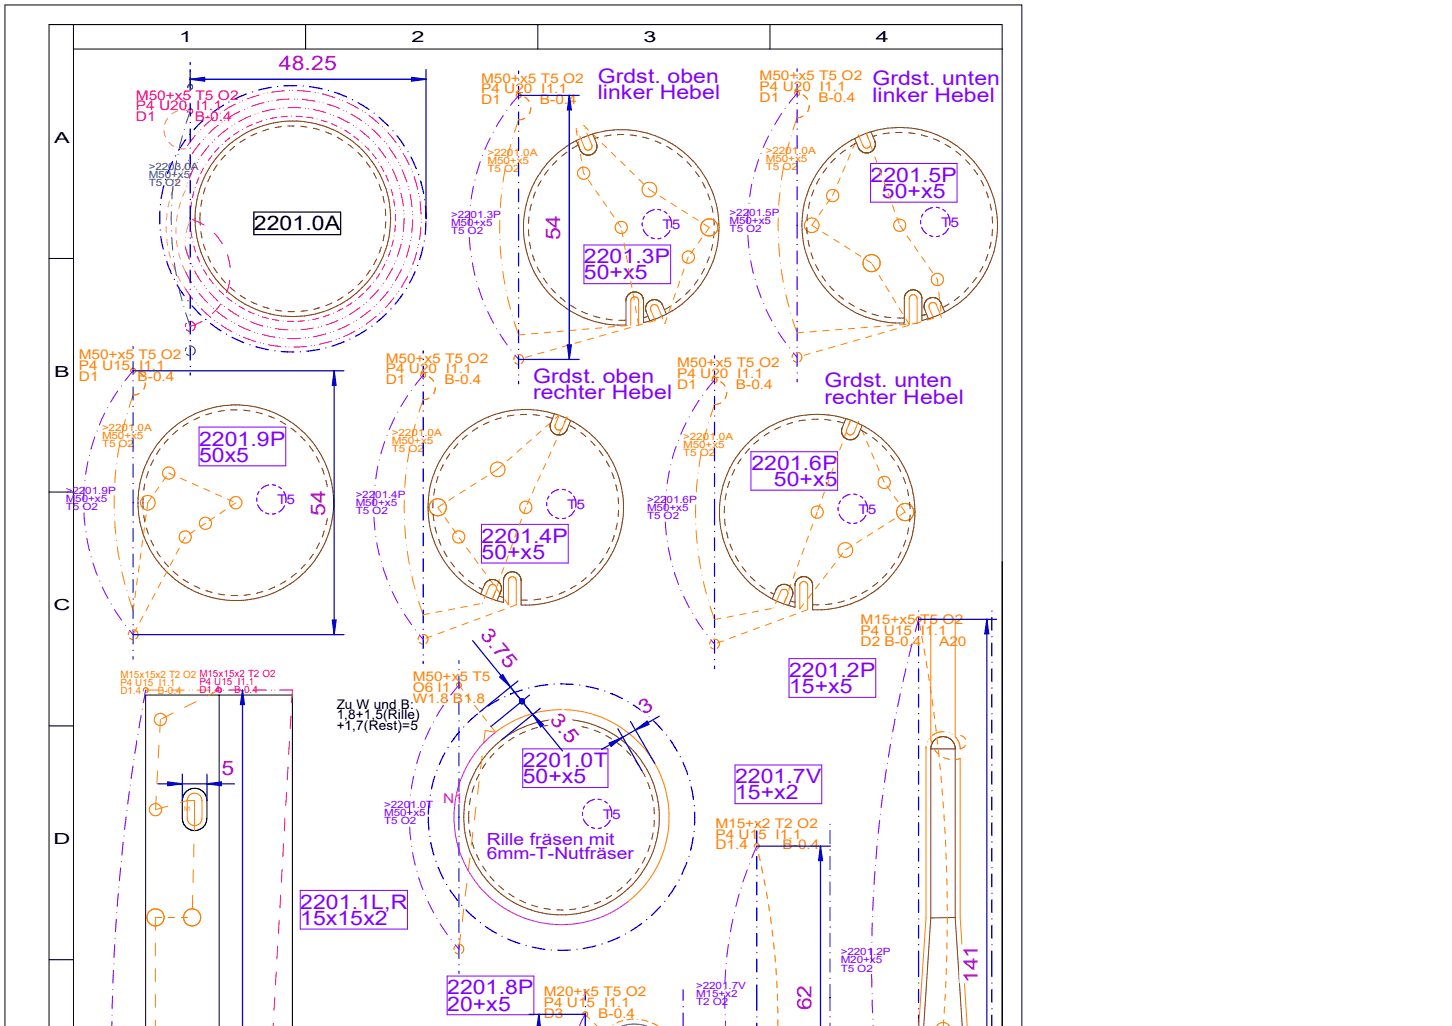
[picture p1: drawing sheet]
<svg xmlns="http://www.w3.org/2000/svg" width="297mm" height="210mm" viewBox="0 0 297 210" stroke-linecap="round" stroke-linejoin="round" font-family="sans-serif">
<defs><g id="words">
<g font-size="4.1" fill="#b400b4">
<text x="57.1" y="14.4">48.25</text>
<text x="114.6" y="49.2" transform="rotate(-90 114.6 49.2)">54</text>
<text x="66.5" y="105.5" transform="rotate(-90 66.5 105.5)">54</text>
<text x="98.1" y="129.9" transform="rotate(51 98.1 129.9)">3.75</text>
<text x="112.3" y="147.3" transform="rotate(51 112.3 147.3)">3.5</text>
<text x="131.7" y="146.2" transform="rotate(-30 131.7 146.2)">3</text>
<text x="45.3" y="158.5">5</text>
<text x="200" y="201.2" transform="rotate(-90 200 201.2)">141</text>
<text x="166" y="206.7" transform="rotate(-90 166 206.7)">62</text>
</g>
<g font-size="4.1" fill="#8000ff">
<text x="122.3" y="17">Grdst. oben</text>
<text x="178.5" y="17.5">Grdst. unten</text>
<text x="122.3" y="20.3">linker Hebel</text>
<text x="178.5" y="20.8">linker Hebel</text>
<text x="178.1" y="37.2">2201.5P</text>
<text x="180.4" y="40.5">50+x5</text>
<text x="119.5" y="53.8">2201.3P</text>
<text x="119.5" y="57.2">50+x5</text>
<text x="109" y="78.3">Grdst. oben</text>
<text x="109" y="81.6">rechter Hebel</text>
<text x="168.7" y="79.2">Grdst. unten</text>
<text x="168.7" y="82.6">rechter Hebel</text>
<text x="40.7" y="91.1">2201.9P</text>
<text x="40.7" y="94.4">50x5</text>
<text x="153.7" y="96.1">2201.6P</text>
<text x="158.3" y="99.4">50+x5</text>
<text x="98.5" y="111">2201.4P</text>
<text x="98.5" y="114.3">50+x5</text>
<text x="161.4" y="138.5">2201.2P</text>
<text x="161.4" y="141.8">15+x5</text>
<text x="106.9" y="156.9">2201.0T</text>
<text x="106.9" y="160.2">50+x5</text>
<text x="150.4" y="160.2">2201.7V</text>
<text x="150.4" y="163.5">15+x2</text>
<text x="61.4" y="185.9">2201.1L,R</text>
<text x="61.4" y="189.2">15x15x2</text>
<text x="91.5" y="203.5">2201.8P</text>
<text x="91.5" y="206.8">20+x5</text>
</g>
<text font-size="4.1" x="51.9" y="47.1">2201.0A</text>
<g font-size="3.4" fill="#8000ff">
<text x="99.6" y="173">Rille fräsen mit</text>
<text x="99.6" y="175.7">6mm-T-Nutfräser</text>
</g>
<g font-size="3.1">
<text x="36.7" y="8.6">1</text>
<text x="84.2" y="8.6">2</text>
<text x="131.7" y="8.6">3</text>
<text x="179.1" y="8.6">4</text>
<text x="11.1" y="29.2">A</text>
<text x="11.1" y="77">B</text>
<text x="11" y="124.9">C</text>
<text x="11" y="172.7">D</text>
</g>
<g font-size="2.7" fill="#ff8000">
<text x="98.4" y="16.9">M50+x5 T5 O2</text>
<text x="155.4" y="16.5">M50+x5 T5 O2</text>
<text x="98.4" y="19.1">P4 U20 I1.1</text>
<text x="98.4" y="21.3">D1</text>
<text x="110.4" y="21.3">B-0.4</text>
<text x="155.4" y="18.7">P4 U20 I1.1</text>
<text x="155.4" y="20.9">D1</text>
<text x="167.4" y="20.9">B-0.4</text>
<text x="16.1" y="73.5">M50+x5 T5 O2</text>
<text x="16.1" y="75.7">P4 U15 I1.1</text>
<text x="16.1" y="77.9">D1</text>
<text x="28.1" y="77.9">B-0.4</text>
<text x="78.9" y="74.2">M50+x5 T5 O2</text>
<text x="78.9" y="76.3">P4 U20 I1.1</text>
<text x="138.5" y="75.1">M50+x5 T5 O2</text>
<text x="138.5" y="77.3">P4 U20 I1.1</text>
<text x="78.9" y="78.5">D1</text>
<text x="90.9" y="78.5">B-0.4</text>
<text x="138.5" y="79.5">D1</text>
<text x="150.5" y="79.5">B-0.4</text>
<text x="176.1" y="127.7">M15+x5 T5 O2</text>
<text x="176.1" y="129.9">P4 U15 I1.1</text>
<text x="176.1" y="132.1">D2 B-0.4</text>
<text x="192.1" y="132.1">A20</text>
<text x="84.5" y="139.3">M50+x5 T5</text>
<text x="84.5" y="141.5">O6 I1</text>
<text x="84.5" y="143.7">W1.8 B1.8</text>
<text x="146.3" y="169.4">M15+x2 T2 O2</text>
<text x="146.3" y="171.6">P4 U15 I1.1</text>
<text x="146.3" y="173.8">D1.4</text>
<text x="160.1" y="173.8">B-0.4</text>
<text x="111.2" y="203.8">M20+x5 T5 O2</text>
<text x="111.2" y="206">P4 U15 I1.1</text>
<text x="111.2" y="208.2">D3</text>
<text x="122.4" y="208.2">B-0.4</text>
</g>
<g font-size="2.7" fill="#ff0080">
<text x="27.8" y="20.4">M50+x5 T5 O2</text>
<text x="27.8" y="22.6">P4 U20 I1.1</text>
<text x="27.8" y="24.8">D1</text>
<text x="39.8" y="24.8">B-0.4</text>
</g>
<g font-size="2.7" fill="#8000ff">
<text x="135.5" y="46.9">T5</text>
<text x="192.5" y="46.4">T5</text>
<text x="56.7" y="103.2">T5</text>
<text x="116" y="104.1">T5</text>
<text x="175.6" y="105.1">T5</text>
<text x="123.3" y="167.5">T5</text>
</g>
<g font-size="2.7">
<text x="68.9" y="144.9">Zu W und B:</text>
<text x="68.9" y="147.2">1,8+1,5(Rille)</text>
<text x="68.9" y="149.4">+1,7(Rest)=5</text>
</g>
<text font-size="2.7" fill="#f0f" x="90.7" y="164.4">N1</text>
<g font-size="2" fill="#008080">
<text x="30.4" y="34.8">&gt;2203.0A</text>
<text x="30.4" y="36.4">M50+x5</text>
<text x="30.4" y="38.1">T5 O2</text>
</g>
<g font-size="2" fill="#ff8000">
<text x="99.7" y="31.8">&gt;2201.0A</text>
<text x="99.7" y="33.5">M50+x5</text>
<text x="99.7" y="35.1">T5 O2</text>
<text x="156.7" y="31.4">&gt;2201.0A</text>
<text x="156.7" y="33.1">M50+x5</text>
<text x="156.7" y="34.7">T5 O2</text>
<text x="20.9" y="88.2">&gt;2201.0A</text>
<text x="20.9" y="89.8">M50+x5</text>
<text x="80.2" y="89.1">&gt;2201.0A</text>
<text x="20.9" y="91.5">T5 O2</text>
<text x="80.2" y="90.8">M50+x5</text>
<text x="80.2" y="92.4">T5 O2</text>
<text x="139.8" y="90.1">&gt;2201.0A</text>
<text x="139.8" y="91.7">M50+x5</text>
<text x="139.8" y="93.4">T5 O2</text>
<text x="24.6" y="138.6">M15x15x2 T2 O2 M15x15x2 T2 O2</text>
<text x="24.6" y="140.3">P4 U15 I1.1</text>
<text x="24.6" y="141.9">D1.4</text>
<text x="32.3" y="141.9">B-0.4</text>
</g>
<g font-size="2" fill="#8000ff">
<text x="92.3" y="44.6">&gt;2201.3P</text>
<text x="92.3" y="46.3">M50+x5</text>
<text x="92.3" y="47.9">T5 O2</text>
<text x="149.3" y="44.2">&gt;2201.5P</text>
<text x="149.3" y="45.8">M50+x5</text>
<text x="149.3" y="47.5">T5 O2</text>
<text x="13.5" y="101">&gt;2201.9P</text>
<text x="72.8" y="101.9">&gt;2201.4P</text>
<text x="13.5" y="102.6">M50+x5</text>
<text x="13.5" y="104.3">T5 O2</text>
<text x="72.8" y="103.5">M50+x5</text>
<text x="72.8" y="105.2">T5 O2</text>
<text x="132.4" y="102.9">&gt;2201.6P</text>
<text x="132.4" y="104.5">M50+x5</text>
<text x="132.4" y="106.2">T5 O2</text>
<text x="78.6" y="165.3">&gt;2201.0T</text>
<text x="78.6" y="166.9">M50+x5</text>
<text x="78.6" y="168.6">T5 O2</text>
<text x="172" y="195.5">&gt;2201.2P</text>
<text x="172" y="197.1">M20+x5</text>
<text x="142.4" y="202.4">&gt;2201.7V</text>
<text x="172" y="198.8">T5 O2</text>
<text x="142.4" y="204">M15+x2</text>
<text x="142.4" y="205.7">T2 O2</text>
</g>
<g font-size="2" fill="#ff0080">
<text x="40.8" y="140.2">P4 U15 I1.1</text>
<text x="40.8" y="141.9">D1.4</text>
<text x="47.9" y="141.9">B-0.4</text>
</g>
<text font-size="1.4" fill="#ff8000" x="37.7" y="166">N1</text>
</g></defs>
<g fill="none" stroke="#000" stroke-width=".2">
<path d="M15 10h190M15 5v204.9M62.5 5v5M110 5v5M157.5 5v5M10 52.9h5M10 100.7h5M10 148.5h5M44.8 142.2v67.7M37.3 167.4h.1M38.1 161.9l1.3-.6 1.2 .1 .9 .5 .7 1.1 .1 .8v3.6l-.1 .8-.3 .6-.5 .5-.9 .5-1.2 .1-.9-.4-.7-.7-.3-.6-.1-.7v-3.8l.1-.7zM42.3 163.8h.1"/>
<path d="M10 196.3h5M1 209.9v-208.9h208v208.9M10 209.9v-204.9h195v204.9M29.8 209.9v-67.7h30v67.7"/>
</g>
<g fill="none" stroke="#ff8000" stroke-width=".2">
<path d="M105.6 19.4h.1M105.7 19.7l-.1-.2a.54 .54 0 0 1 .9-.3v.6M106 19h.1M106.5 19.8l-.3 .2M106.5 19.8h.1M107.3 19.9l.9 .8M162.6 19.3a.5 .5 0 0 1 .4-.7 .5 .5 0 0 1 .6 .5l-.2 .3-.3 .2M163.5 19.2h.1M164.3 19.4l.9 .9M102.6 39.8l-.2 2.7M102.7 38.5h.1M103.3 34.6l-.4 2.6"/>
<path d="M103.6 33.4h.1M104.5 29.5l-.6 2.6M104.9 28.3h.1M107.4 24.2l-.7 .3h-.6l-.9 2.5M108.6 22l-.4 1.3M117.9 26.4l.2 1.3M118 26.3h.1M118.2 26.9h.1M118.3 29l.2 1.3M118.7 31.5l.3 1.4M119.2 34.2l.2 1.2 .2 .3M119.4 25.7l1 .9"/>
<path d="M119.5 25.7h.1M119.7 26.3h.1M120.1 27.2l1 2.4a.8 .8 0 0 1-.5 1.1 .8 .8 0 0 1-1-.5l-1-2.4M120.4 36.8l.7 1.1M121.3 27.5l1 .9M121.9 39l.7 1M123.2 29.3l.9 .9M125 31.2l1 .9M127 33l.9 .9M128.8 34.8l.9 .9M130.7 36.7l.9 .9M132.6 38.5l1.3 1"/>
<path d="M159.6 39.4l-.3 2.6M159.7 38.1h.1M160.3 34.2l-.5 2.6M160.5 32.9h.1M161.5 29.1l-.7 2.5M161.8 27.8h.1M164.2 23.7l-.5 .3-.6 .1-.9 2.5M164.2 23.7h.1M165.2 22.8h.1M165.6 21.5l-.4 1.3M170.9 38.8l-.6 1.2M171.9 36.4l-.5 1.2"/>
<path d="M172.9 34l-.5 1.2M173.9 31.6l-.5 1.2M175 29.2l-.5 1.2M175.5 27.9l.1-.3 .9 2.2a.8 .8 0 0 0 1.1 .5 .8 .8 0 0 0 .4-1.1l-.8-2 .5 1.2M178.1 29.7l.5 1.2M179 32.1l.4 1.3M179.9 34.6l.4 1.3M180.8 37.1l.4 1.2M181.7 39.5l.4 1.3M102.2 45.1v2.6M102.3 43.8h.1M102.3 49h.1"/>
<path d="M102.3 50.3l.2 2.6M102.7 54.2h.1M102.9 55.5l.4 2.6M103.5 59.4h.1M123.4 41.1l.7 1.1M124.8 43.3l.8 1.1M126.4 45.5l.7 1M127.2 47.2l.2 1.3M127.7 49.7l.2 1.4M128.1 52.3l.3 1.3M128.6 54.9l.2 1.3M129 57.5l.3 1.3"/>
<path d="M135.1 40.2l1.1 .7M137.3 41.6l1.1 .7M139.1 57.5l-.5 1.3M139.5 43l1.1 .7M140 55.1l-.5 1.2M140.8 52.6l-.4 1.2M141.7 44.4l1.1 .7M142.1 50.8l-.8 1.1M143.4 46.9v.1M143.4 46.1h.1M143.5 47.3v.1M143.6 48.7l-.8 1"/>
<path d="M143.9 45.8l1.1 .7M144.6 44.8v.1M145.1 46.5l-.7 1.1M145.6 44.8v.1M146.6 45.7h.1M146.6 47.3v.1M146.8 46.3h.1M146.9 46.7l-.1 .1M159.2 44.6v2.6M159.2 48.6h.1M159.3 43.3h.1M159.3 49.9l.2 2.6"/>
<path d="M159.6 53.8h.1M159.8 55.1l.4 2.6M160.5 59h.1M164.5 46.1h.1M166.1 46.1l1.1 .7M166.8 45l-.7 1.1M168.3 47.5l1.1 .7M168.3 42.9l-.7 1M169.1 40h.1M169.8 40.7l-.7 1.1M170.6 48.9l1.1 .7M172.8 50.3l1.1 .7"/>
<path d="M175 51.7l1.1 .8M176.6 53.8h.1M177.2 53.1l1.1 .7M177.6 55.4v.1M177.6 52.2h.1M178.5 54.1l.7 1.1M179 52.2h.1M179 55.4v.1M179.8 56.3l.7 1.1M180 53.3h.1M180 54.3v.1M181.2 58.5l.7 1.2"/>
<path d="M182.6 42l.4 1.3M183.5 44.5l.4 1.2M184.1 46.1l.7 1.1M185.5 48.3l.8 1M187.1 50.4l.7 1.1M188.5 52.5l.8 1.1M190 54.7l.8 1.1M190.5 57.2h.1M191.6 56.9l.2 .3 .1 1.3M192.1 59.8l.1 1.3M26.8 76v-.3l.3-.3a.51 .51 0 0 1 .6 .3 .51 .51 0 0 1-.3 .6M27.3 76.3h.1"/>
<path d="M28.4 76.2l1 .9M29.7 78.3l-.2 1.3M86.1 77v-.1a.51 .51 0 0 1 .3-.6 .51 .51 0 0 1 .6 .3 .5 .5 0 0 1-.3 .7M87.8 77.1l.5 .3 .4 .6M89.1 79.2l-.3 1.3M103.8 60.7l.6 2.5M104.8 64.5h.1M105.2 65.8l.8 2.4M105.3 72.9l-.1 .6M105.3 74.2l.7 .3M105.9 72.6a.98 .98 0 0 1 1.1 .6 .98 .98 0 0 1-.4 1.2M106.3 73.5h-.2"/>
<path d="M107.4 68.4l-1.3 .1M108.8 72.8l-1.3 .3M110 68.2l-1.3 .1M111.3 72.1l-1.3 .3M112.6 67.9l-1.3 .2M113.8 71.3l-1.2 .4M115.2 67.7l-1.2 .2M116.3 70.6l-1.2 .4M117.9 67.5l-1.4 .1M118.9 69.9l-1.3 .3M120.5 67.3l-1.3 .1M121.4 69.2l-1.3 .3"/>
<path d="M123.1 67.1l-1.3 .1M123.9 68.5l-1.3 .3M125.7 66.8l-1.3 .1M126.4 67.7l-1.2 .4M128.3 66.6l-1.3 .1M128.9 67l-1.2 .4M129.5 60.1l.2 1.3M130 62.7l.2 1.3M130.4 65.2l.2 1.3v-5.1a.81 .81 0 0 0-.8-.7 .81 .81 0 0 0-.8 .8v5M131.5 66.3l-1.3 .3M135.6 65.2l-1-2.4a.81 .81 0 0 0-.8-.5 .81 .81 0 0 0-.7 .6v.5l.9 2.2-1.2 .3M136 66.2h.1"/>
<path d="M136.4 65l-.4 1.2M137.3 62.5l-.4 1.2M138.2 60l-.5 1.3M145.8 77.9a.47 .47 0 0 1 .3-.6 .47 .47 0 0 1 .5 .4 .47 .47 0 0 1-.3 .5M146 77.3h.1M146.3 77.3h.1M147.4 78.1l.6 .4 .3 .5M160.8 60.3l.6 2.5M161.8 64.1h.1M162.1 65.3l.9 2.5M162.3 72.4l-.3 .7M162.3 73.7l.6 .4"/>
<path d="M162.9 72.1a1.01 1.01 0 0 1 1.1 .7 1.01 1.01 0 0 1-.4 1.2M163.2 73l-.1 .1M164.4 68l-1.3 .1M165.7 72.3l-1.2 .4M167 67.8l-1.3 .1M168.3 71.6l-1.3 .4M169.6 67.6l-1.3 .1M170.8 70.9l-1.3 .3M172.2 67.4l-1.3 .1M173.3 70.1l-1.3 .4M174.8 67.2l-1.3 .1M175.8 69.4l-1.2 .4"/>
<path d="M177.5 67l-1.4 .1M178.3 68.7l-1.2 .4M180.1 66.8l-1.3 .1M180.9 68l-1.3 .4M182.6 60.8l.7 1.1M182.7 66.5l-1.3 .2M183.4 67.3l-1.3 .3M183.9 63l.7 1.2M185.3 66.4l-1.3 .1M185.3 65.3l.7 1.1v-5.4a.81 .81 0 0 1 .9-.7 .81 .81 0 0 1 .7 .8v5.1l-1 .1M185.9 66.5l-1.2 .4M188.5 65.8l-1.3 .4"/>
<path d="M192.4 62.4l.1 1.3M192.6 64.8l-1-2.4a.81 .81 0 0 0-1.1-.5 .81 .81 0 0 0-.4 1.1l.9 2.1-1.3 .4M192.7 65h.1M23.7 96.1l-.2 2.7M23.9 94.9h.1M24.5 91l-.5 2.6M24.7 89.7h.1M25.7 85.9l-.7 2.5M26 84.6h.1M28.5 80.5l-1.3 .4-.8 2.5M32.5 99.7l-.8 1M34 97.5l-.7 1.1"/>
<path d="M34.5 96.8l1.2 .5M35.8 96.8h.1M36.9 97.8l1.2 .6M39.3 98.9l1.2 .5M41.7 99.9l1.2 .6M83 97.1l-.2 2.6M83.2 95.8h.1M83.8 91.9l-.4 2.6M84 90.6h.1M85 86.8l-.7 2.5M85.3 85.5h.1M87.8 81.4l-1.2 .4-.9 2.5"/>
<path d="M97.4 98.8l-1.1 .7M99.6 97.5l-1.1 .6M102.8 95.2l-2.1 1.5M104.8 93.4l-1 .9M106.7 91.7l-1 .8M108.7 90l-1 .8M109.4 99.6l-.5 1.2M110.5 97.2l-.5 1.2M110.7 88.2l-1 .9M111.6 94.9l-.5 1.2M112.6 86.5l-1 .8M112.7 92.5l-.5 1.1"/>
<path d="M113.6 85.6l.8-.7-.8 2a.8 .8 0 0 0 .4 1 .8 .8 0 0 0 1.1-.4l.9-2.2-.6 1.2M113.8 90.1l-.6 1.2M114.9 87.7l-.6 1.2M142.7 98.1l-.3 2.6M142.8 96.8h.1M143.4 92.9l-.4 2.6M143.7 91.6h.1M144.6 87.8l-.7 2.5M144.9 86.5h.1M147.4 82.4l-1.2 .4-.9 2.5M148.7 80.3l-.3 1.2M169.5 98.2l-.4 1.2"/>
<path d="M170.4 95.8l-.4 1.2M171.4 93.3l-.5 1.2M172.3 90.8l-.5 1.2M173.1 88.3l-.4 1.3M175.7 86.6l-.1-.3-.9 2.2a.8 .8 0 0 1-1 .4 .8 .8 0 0 1-.5-1l.8-2-.4 1.2M176.3 87.8l.5 1.2M177.3 90.3l.5 1.1M178.3 92.7l.5 1.2M179.4 95.1l.5 1.2M179.7 98.7h.1M180.4 97.5l.5 1.2M181.4 99.4l.8 1.1"/>
<path d="M23.4 101.4v2.6M23.4 105.3h.1M23.4 100.1h.1M23.5 106.6l.2 2.7M23.8 110.6h.1M24 111.9l.4 2.6M24.7 115.7h.1M24.9 117l.7 2.6M28.1 118.4l-.2 1.2M28.5 115.7l-.2 1.4M28.7 102.9h.1M28.8 113.2l-.1 1.2"/>
<path d="M29.2 110.5l-.2 1.3M29.5 107.9l-.1 1.4M29.9 105.3l-.2 1.3M31 101.8l-.8 1.1-.1 1.2M32.9 119.1l-.6 1.2M34.2 116.8l-.6 1.2M35.4 114.5l-.6 1.2M36.7 112.2l-.7 1.1M37.9 109.9l-.6 1.1M39.2 109.9h.1M39.8 108.5l-1 .8M42 107.1l-1.1 .7"/>
<path d="M43.3 107.1h.1M43.9 105.8l-1.1 .7M44.1 101l1.2 .6M46.1 104.3l-1.1 .8M46.5 102.1l1.2 .5M47 102.9h.1M48.3 102.9l-1.1 .7M82.7 101h.1M82.7 102.3v2.6M82.7 106.3h.1M82.8 107.6l.2 2.6M83.1 111.5h.1"/>
<path d="M83.3 112.8l.4 2.6M84 116.7h.1M84.3 117.9l.6 2.6M87.8 103.8h.1M87.9 104.3h.1M87.9 103.1v.1M87.9 104.4h.1M88.1 102.8l-.1 .1M88.9 105.4h.1M88.9 102.2h.1M89 105.5h.1M89.6 103.8l.7 1.1"/>
<path d="M90 105.5h.1M90 102.1h-1l-.5 .3-.4 .4M90 102.1h.1M90.1 102.1a1.86 1.86 0 0 1 1.2 1.5l-.2 .9a1.71 1.71 0 0 1-1.4 1l-1-.2-.7-.6-.2-.8 .2-1M90.2 102.2h.1M90.7 103l-1.1 .8M91.1 105.9l.7 1.1M91.2 103.1v.1M91.2 104.4h.1M91.2 104.3h.1M92.6 108.1l.7 1M92.9 101.6l-1.1 .8"/>
<path d="M93.9 110l.8 1M95.2 100.2l-1.1 .7M95.5 112.1l.8 1.1M97 114.2l.8 1.1M98.6 116.3l.8 1.1M100.1 118.4l.8 1.1M102.2 118.6l-.5 1.2M103.1 116.1l-.5 1.2M104 113.7l-.5 1.2M104.9 111.2l-.5 1.2M105.6 118.8v4.9l-1.2 .5M105.6 118.8a.81 .81 0 0 0-.7-.8 .81 .81 0 0 0-.9 .7v5l-.8-1"/>
<path d="M105.6 118.8h.1M105.7 108.7l-.4 1.2M106.7 106.3l-.5 1.2M107.6 103.8l-.5 1.2M108.4 102l-.6 1.2M142.3 103.3v2.6M142.3 107.2h.1M142.4 102h.1M142.4 108.5l.2 2.7M142.7 112.5h.1M143 113.8l.4 2.6M143.6 117.6h.1"/>
<path d="M143.9 119l.6 2.5M161.8 119.5l-.5 1.3M162.7 117.1l-.4 1.2M163.6 114.6l-.5 1.3M164.5 112.2l-.5 1.2M165.2 119.8h.1M165.4 109.7l-.5 1.2M166.3 107.2l-.5 1.3M167.2 104.8l-.5 1.2M167.6 119.4l-.8 1M167.8 103.2l-.5 1.2M168.7 100.7l-.5 1.2"/>
<path d="M169.2 117.3l-.8 1.1M170.9 115.2l-.9 1M171.4 112.5h.1M172.4 113.2l-.8 1M174.1 111.8l-1.1 .7M176.3 110.4l-1.1 .7M178.5 109l-1.1 .7M180.8 107.6l-1.2 .7M182.9 101.6l.8 1M183 106.2l-1.1 .6M183.5 105.1v.1M183.5 104.4l-.1 .1"/>
<path d="M183.5 104.2v.1M183.5 105.2v.1M183.6 104.1h.1M183.6 105.5h.1M184.3 103.3h.1M184.4 106.3h.1M184.4 103.7l.8 1.1-1.1 .7M184.7 103.1h.1M184.7 106.4h.1M185.8 103.1h.1M185.8 106.4h.1M185.9 106.3h.1"/>
<path d="M186.7 105.6v.1M186.8 105.4h.1M186.9 104.2v.1M186.9 104.8h.1M25.9 120.8h.1M26.3 122.1l.8 2.5M26.5 129.2l-.3 .7M26.5 130.5l.6 .4M27 128.9a.99 .99 0 0 1 1.2 .6 .99 .99 0 0 1-.4 1.2M27.4 123.5l-.2 1.3M27.8 120.9l-.2 1.4M28 128.4l-.6 1.1"/>
<path d="M29.2 126.1l-.6 1.2M30.5 123.7l-.6 1.2M31.7 121.5l-.6 1.1M85.3 121.8h.1M85.6 123l.9 2.5M85.8 131.4l.6 .4M85.8 130.1l-.2 .7M86.4 129.8a.99 .99 0 0 1 1.1 .6 .99 .99 0 0 1-.4 1.2M87.8 125.5l-1.2 .3M88.3 130.1l-1.2 .5M90.4 125.1l-1.2 .2M90.8 129.2l-1.2 .5"/>
<path d="M93 124.5l-1.3 .3M93.3 128.3l-1.2 .4M95.6 124l-1.3 .3M95.8 127.4l-1.3 .4M98.2 123.5l-1.3 .3M98.2 126.5l-1.2 .4M98.7 123.4h.1M99.1 122.5l.9-2.4a.8 .8 0 0 1 1.1-.5 .8 .8 0 0 1 .4 1l-.9 2.2M100.7 125.6l-1.3 .4M101.3 121l-.5 1.3M101.7 120.6l.7 1M103.2 124.7l-1.3 .4"/>
<path d="M144.9 122.8h.1M145.2 124l.9 2.5M145.4 131.1l-.2 .7M145.4 132.4l.6 .4M146 130.8a1 1 0 0 1 1.1 .6 1 1 0 0 1-.4 1.2M147.4 126.5l-1.2 .2M148 131.1l-1.2 .4M150 126l-1.2 .3M150.4 130.2l-1.2 .4M152.6 125.5l-1.3 .3M152.9 129.3l-1.2 .4M155.2 125l-1.3 .3"/>
<path d="M155.4 128.4l-1.3 .4M157.8 124.5l-1.3 .3M157.9 127.5l-1.3 .4M158.3 124.4h.1M158.7 123.5l1.1-2.6 .3-.3h.6a.87 .87 0 0 1 .5 1.1l-.9 2.1M160.3 126.5l-1.2 .5M160.9 122l-.5 1.3M162.8 125.6l-1.3 .5M164.4 123.5l-.8 1.1v-5a.81 .81 0 0 1 .8-.7 .81 .81 0 0 1 .8 .7v5.1l-1.2 .5M166 121.5l-.8 1M188.1 127.6l.2 1.3M188.1 126.2l-.5 .1-.2 .3 .1 .3"/>
<path d="M188.1 126.2h.1M188.1 126.2a.49 .49 0 0 1 .3 .6 .49 .49 0 0 1-.4 .4M188.4 126.9h.1M188.6 130.2l.2 1.3M189.1 132.8l.2 1.3M189.5 135.3l.2 1.4M189.9 138l.2 1.2M189.9 138h.1M193 126.7h-2.6v24.5l.2 .9M194 126.7h.1M194.7 126.7h.1M195.4 126.7v24"/>
<path d="M29.3 141.4v-.2a.54 .54 0 0 1 .9-.4l.1 .6-.4 .3M29.3 141.1h.1M29.3 141.4h.1M29.7 140.7h.1M29.8 141.2h2.6M32.3 157.7l-.2 2.6M32.5 152.4l-.1 2.7M32.8 147.2l-.1 2.6M33.4 141.2h.1M34.1 147.2h.1M34.1 141.2h.1M35 141.2h2.7"/>
<path d="M35.4 145.9l-2.3 1.2M38.7 141.2h.1M39.3 141.2h.1M40.1 143.6l-2.3 1.1M40.3 141.2h2.6M43.9 141.2h.1M44.6 141.2h.1M44.8 141.2l-2.3 1.2M93.4 140.3a.59 .59 0 0 1 .5-.6 .52 .52 0 0 1 .5 .4 .52 .52 0 0 1-.3 .5l-.1 .1M93.9 140.2l.8 1M95.5 142.2l.8 1.1M97.1 144.3l.8 1.1"/>
<path d="M98 159.9l-.3 2.6M98.6 154.6l-.3 2.7M98.7 146.4l.8 1M100.3 148.5l1.1 1.3M101.4 149.8a22 22 0 0 1 30.9 3.9 22 22 0 0 1-3.9 30.8M101.4 149.8l-2.1-.4-.4 2.7M189.4 152.7v35l-1.4 22.2M189.7 151.8h.1M190 151.2h.1M190.3 140.5l.2 1.3M190.7 143.1l.2 1.3M191 145.8l.2 1.2"/>
<path d="M191.1 153.2l.8 1.1M191.4 148.3l.1 1.3M191.7 151l.2 1.2M192 153.5l.1 1.4M192.2 156.2l.2 1.3M192.5 158.8l.1 1.3M193 155l1.3 .4M193.2 149.7l-1.1 .1-1.4 .7M194.1 149.9h.1M194.7 150.2h.1M195.5 150.8a3.9 3.9 0 0 1 .9 2.4l.7-.2 .4-.5M196.4 155.2v32.5l1.5 22.2"/>
<path d="M196.4 155.2l-.8 .2M196.4 155.2h.1M196.5 150.5l.6 .2 .4 .6M32 162.9l-.2 2.6M33.1 165.7h.1M34.3 164.9l-2.5 .8M36.9 164.2l1.4-.4h1.5l-.1 6.3M38.3 167.4h.1M38.7 162.7a1.5 1.5 0 0 1 1.7-.3 1.5 1.5 0 0 1 .9 1.4v3.6a1.51 1.51 0 0 1-1.4 1.5 1.51 1.51 0 0 1-1.6-1.3v-4.1zM39.5 177.9v2.7M39.7 172.7l-.1 2.6M41.3 163.8h.1"/>
<path d="M96.1 175.5l-.3 2.6M96.7 170.3l-.3 2.6M97.4 165.1l-.3 2.6M154.3 173.3v-.5l.3-.2h.4a.5 .5 0 0 1 .3 .5 .5 .5 0 0 1-.4 .5M154.8 173.1l.1 .4M155.2 174.8l.3 1.3M155.8 177.3l.2 1.3M156.3 179.9l.2 1.3M192.7 161.4l.1 1.3M192.9 164l.1 1.3M193.1 166.6l.1 1.3M193.2 169.2l.1 1.4"/>
<path d="M193.4 171.9l.1 1.3M193.5 174.5l.1 1.3M193.6 177.1l.1 1.3M193.7 179.7v1.4M30.1 187.7h.1M30.2 187v.1M30.2 188.3h.1M30.6 186.4l-.5 .8v.7a1.77 1.77 0 0 0 1.5 1.5h.4a1.78 1.78 0 0 0 1.4-1 1.75 1.75 0 0 0-.3-2M30.6 186.4a1.77 1.77 0 0 1 1.8-.3l.6 .3M30.6 186.4h.1M31.3 189.4h.1M31.3 186h.1"/>
<path d="M31.8 193v2.6M31.8 198.2v2.6M32.3 189.4h.1M32.3 186h.1M33 186.4h.1M33.1 187.7h-1.3v2.6M33.4 187v.1M33.4 188.3h.1M33.5 187.2h.1M33.5 188.2h.1M34.4 187.7h1.4M37.1 187.7h1.3"/>
<path d="M37.7 187v.1M37.7 188.3h.1M37.8 188.6h.1M38.6 189.3h.1M38.6 186.1h.1M39.4 183.2v2.6M39.8 189.4h.1M39.8 186h.1M39.9 189.3h.1M39.9 186.1h.1M40.2 186.2h.1M40.9 188.3h.1"/>
<path d="M41 187.2h.1M41 188.2h.1M93.1 193.5l-.2 .7M93.1 194.8l.6 .4M93.7 193.2a.99 .99 0 0 1 1.1 .6 .99 .99 0 0 1-.4 1.2M94.2 191.1l-.3 2.7M94.9 185.9l-.3 2.7M95.5 180.7l-.3 2.6M156.8 182.5l.3 1.3M157.2 185.1l.2 1.3M157.6 187.7l.2 1.3M157.6 187.7h.1"/>
<path d="M157.9 190.3l.2 1.3M158.2 192.9l.2 1.3M158.5 195.5l.1 1.3M158.7 198.1l.1 1.3M193.6 198.1l-.1 1.3M193.7 195.5l-.1 1.3M193.7 192.9v1.3M193.8 182.4v1.3M193.8 185v1.3M193.8 190.2v1.4M193.8 187.6v1.3M31.8 203.5v2.6"/>
<path d="M31.8 208.7v1.2M119.2 207.7v-.4a.5 .5 0 0 1 .8-.2 .5 .5 0 0 1 0 .8l-.2 .1M119.7 207.5l.9 .9M121.6 209.4l.5 .5M125.4 209.6h.1M127.4 208.8l-1.2 .5M129.6 208.5l-1.3 .1M130.5 208.5h.1M131.3 208.7l1.3 .3M133.4 209.3l1.2 .6M158.9 200.7l.1 1.4M159 203.4l.1 1.3"/>
<path d="M159.1 206v1.3M159.1 208.6v1.3M193.1 208.6l-.1 1.3M193.2 206v1.3M193.4 203.4l-.1 1.3M193.5 200.7v1.4M194.1 209.8a1.53 1.53 0 0 0-2.5 .1M194.1 209.8l.1 .1M194.1 209.8h.1"/>
<circle cx="119.4" cy="35.4" r="1.25"/>
<circle cx="132.8" cy="38.8" r="1.51"/>
<circle cx="127.1" cy="46.5" r="1.25"/>
<circle cx="140.8" cy="52.6" r="1.25"/>
<circle cx="145.1" cy="46.5" r="1.74"/>
<circle cx="166.1" cy="46.1" r="1.5"/>
<circle cx="170.3" cy="40" r="1.25"/>
<circle cx="178.3" cy="53.8" r="1.74"/>
<circle cx="184.1" cy="46.1" r="1.26"/>
<circle cx="191.8" cy="57.2" r="1.26"/>
<circle cx="34.5" cy="96.8" r="1.25"/>
<circle cx="101.8" cy="96" r="1.51"/>
<circle cx="180.9" cy="98.7" r="1.27"/>
<circle cx="30.2" cy="102.9" r="1.5"/>
<circle cx="37.9" cy="109.8" r="1.26"/>
<circle cx="42" cy="107.1" r="1.26"/>
<circle cx="48.2" cy="102.9" r="1.26"/>
<circle cx="93.8" cy="109.9" r="1.25"/>
<circle cx="107.6" cy="103.8" r="1.25"/>
<circle cx="167.2" cy="104.8" r="1.25"/>
<circle cx="172.9" cy="112.5" r="1.52"/>
<circle cx="185.2" cy="104.8" r="1.75"/>
<circle cx="32.8" cy="147.2" r="1.25"/>
<circle cx="31.8" cy="165.7" r="1.26"/>
<circle cx="39.3" cy="187.7" r="1.75"/>
</g>
<g fill="none" stroke="#804000" stroke-width=".2">
<path d="M41.6 39.6h.1M42 38.4l-.4 1.2M43 36l-.5 1.2M44.4 33.7l-.7 1.1M46.1 31.7l-.9 1M48 29.9l-1 .9M50.2 28.4l-1.1 .8M52.5 27.3l-1.2 .5M55 26.4l-1.2 .4M57.6 25.9l-1.3 .2M58.9 25.8h1.3M61.5 25.8l1.3 .2"/>
<path d="M64.1 26.2l1.3 .4M66.6 27l1.2 .5M69 28.1l1.1 .6M71.2 29.5l1 .8M73.2 31.2l.9 .9M74.9 33.1l.8 1.1M76.4 35.3l.6 1.2M77.6 37.7l.4 1.2M78 38.9h.1M109.5 39.3l-.4 1.2M110.7 37l-.6 1.1M112.2 34.8l-.8 1"/>
<path d="M112.4 32.9a20 20 0 0 1 24.1-4 20 20 0 0 1 10.1 22.3 20 20 0 0 1-14.9 14.8v-4.7l-.2-.4a1.76 1.76 0 0 0-1.4-1.2l-1.1 .2a1.8 1.8 0 0 0-.9 1.4v5.2a20 20 0 0 1-19.1-11.5 20 20 0 0 1 3.4-22.1zM113.9 32.9l-.9 .9M116 31.2l-1.1 .8M117.9 28.8l.8 2 .4 .5 .4 .2M118.1 29.8l-1.1 .6M119.5 31.5v.1M120.8 31.7h.1M121.2 27.4l.9 2.1v.6a1.86 1.86 0 0 1-1.6 1.6l-1-.1M122 30.4v.1M122.4 28.1l-.7 .2M125 27.6l-1.3 .3M127.6 27.5l-1.3 .1"/>
<path d="M128.9 27.6l1.3 .2M131.5 28l1.3 .4M134 28.8l1.2 .5M136.4 29.9l1.1 .7M138.6 31.4l1 .8M140.5 33.1l.9 1M142.3 35.1l.7 1.1M143.7 37.3l.6 1.2M144.8 39.7l.4 1.2M166.5 38.9l-.5 1.2M167.6 36.5l-.6 1.2M169.1 34.3l-.7 1.1"/>
<path d="M169.4 32.5a20 20 0 0 1 32 3.5 20 20 0 0 1-12.8 29.6v-4.8a1.86 1.86 0 0 0-2-1.5l-.8 .3a1.9 1.9 0 0 0-.8 1.4v5.1a20 20 0 0 1-19.1-11.6 20 20 0 0 1 3.5-22zM170.9 32.4l-.9 .9M172.9 30.7l-1 .8M174.8 28.3l.8 1.9M175.1 29.3l-1.1 .7M175.6 30.2h.1M175.7 30.4h.1M176.5 31.2h.1M177.7 31.2h.1M178.2 27l.8 1.9 .1 .9a1.83 1.83 0 0 1-1.5 1.5h-.7a2.14 2.14 0 0 1-1.3-1.1M178.9 30.3h.1M179 29h.1"/>
<path d="M179.4 27.7l-.7 .2M181.9 27.2l-1.3 .2M183.3 27.1h1.3M185.9 27.2l1.3 .1M188.5 27.6l1.2 .3M191 28.4l1.2 .5M193.3 29.5l1.2 .7M195.5 30.9l1.1 .9M197.5 32.7l.9 1M199.2 34.7l.8 1M200.7 36.9l.5 1.1M201.8 39.2l.4 1.3"/>
<path d="M39.9 44.7h.1M40.9 43.5l.1 2.6M41.1 47.4l.2 1.3M41.3 40.9l-.2 1.3M41.6 50l.4 1.2M42.5 52.4l.6 1.2M43.7 54.7l.7 1.1M45.3 56.9l.8 1M47.1 58.8l1 .8M72.3 59.2l-1.1 .8M74.2 57.4l-1 .9M75.7 55.2l-.7 1.1"/>
<path d="M77 53l-.5 1.1M78 50.5l-.4 1.3M78.4 40.2l.2 1.3M78.6 48l-.2 1.3M78.8 42.8l.1 1.3M78.9 45.4l-.1 1.3M108.1 47l.1 1.3M108.2 44.4l-.1 1.3M108.3 49.6l.3 1.3M108.7 41.8l-.3 1.3M109 52.2l.4 1.2M109.9 54.6l.6 1.2"/>
<path d="M111.2 56.9l.7 1.1M112.7 59l.9 .9M129.2 59.8h.1M141.2 59.3l-1 .9M142.8 57.2l-.8 1.1M144.1 54.9l-.6 1.2M145.1 52.5l-.5 1.3M145.6 42.2l.2 1.3M145.8 50l-.3 1.3M146 44.7l.1 1.4M146.1 47.4l-.1 1.3M165.1 46.5v1.3"/>
<path d="M165.2 43.9l-.1 1.3M165.3 49.1l.3 1.3M165.6 41.4l-.2 1.2M165.9 51.7l.4 1.3M166.8 54.1l.7 1.2M168.1 56.4l.8 1.1M169.7 58.5l.9 1M186.4 59.3v.1M187.2 59.4h.1M198.1 58.8l-.9 1M199.8 56.8l-.8 1M201.1 54.5l-.7 1.2"/>
<path d="M202.1 52.1l-.5 1.2M202.6 41.7l.2 1.3M202.7 49.5l-.3 1.3M203 44.3v1.3M203 46.9l-.1 1.4M49.1 60.4l1.1 .7M51.4 61.7l1.2 .6M53.8 62.7l1.3 .4M56.3 63.4l1.4 .2M58.9 63.8h1.3M62.9 63.5l-1.4 .2M65.1 63l-.5 .2"/>
<path d="M65.1 63h.1M65.1 63l-.9 .3M65.4 62.9l-.3 .1M67.9 62l-1.2 .5M70.2 60.7l-1.2 .7M114.6 60.8l1 .9M116.7 62.4l1.1 .7M119 63.7l1.2 .5M121.4 64.6l1.3 .4M122.7 65h.1M124 65.3l1.3 .1M127.9 65.5h-1.3"/>
<path d="M128.1 60.9v.1M131.6 61v.1M132.1 62.7h.1M132.5 64.8l-.8 .2M132.9 61.6h.1M134 61.3h.1M136.3 64.3l-1-2.3-.7-.6-.9-.1a2 2 0 0 0-1.6 1.5v.7l.9 2.2M137.2 62.7l-1.2 .6M139.3 61.1l-1 .8M171.6 60.4l1 .8M173.6 62l1.1 .7M175.9 63.2l1.3 .6"/>
<path d="M178.4 64.2l1.3 .4M180.9 64.8l1.3 .2M183.6 65.1h1.3M188.4 60.3h.1M189.1 63v.1M189.4 64.3l-.8 .2M190 61h.1M192.5 62l.7 1.8M192.5 62l-.1-.3a1.67 1.67 0 0 0-1.2-.8h-.7a1.82 1.82 0 0 0-1.4 1.9l.8 2.4M192.5 62h.1M194.1 62.2l-1.1 .7M195.2 61.5h.1"/>
<path d="M196.3 60.7l-1.1 .8M29.6 99l-.2 1.3M30.3 96.5l-.4 1.2M31.4 94.1l-.6 1.1M32 92.9h.1M32.8 91.8l-.8 1.1M34.4 89.8l-.8 1M36.4 88l-1.1 .9M38.5 86.5l-1.1 .7M40.8 85.3l-1.1 .6M43.3 84.5l-1.2 .4M45.9 84l-1.3 .2"/>
<path d="M47.2 83.9h1.3M49.8 83.9l1.3 .2M52.4 84.3l1.3 .4M54.9 85.1l1.2 .5M57.3 86.1l1.2 .7M59.5 87.6l1.1 .8M61.5 89.3l.9 .9M63.3 91.2l.8 1.1M64.7 93.4l.6 1.2M65.9 95.8l.4 1.2M66.7 98.3l.2 1.3M89.6 97.5l-.4 1.2"/>
<path d="M90.7 95.1l-.6 1.2M92 92.8l-.7 1.1M93.4 89.6a20 20 0 0 1 32.8 7 20 20 0 0 1-19.6 27.1v-5.3a1.84 1.84 0 0 0-1.7-1.4l-1.1 .3-.5 .5-.3 .6v4.9a20 20 0 0 1-9.6-33.7zM93.7 90.8l-.9 1M95.6 89l-1 .9M97.7 87.5l-1.1 .7M98.9 86.9h.1M100.1 86.3l-1.2 .6M102.6 85.5l-1.3 .4M105.2 84.9l-1.3 .2M107.7 84.8h-1.3M109 84.8l1.4 .2"/>
<path d="M111.7 85.2l1.2 .4M112.6 87.8l.1 .1M112.7 87.9l.2 .3a1.6 1.6 0 0 0 1.1 .7l.6 .1 .5-.2M113.4 84.7l-.8 2.1v1M115.1 88.8h.1M116 87.9h.1M116 87.9l-.3 .5-.6 .4M116.6 87.1l1.2 .7M116.8 86l-.8 1.9M118.8 88.5l1 .8M120.8 90.2l.9 .9M122.6 92.2l.8 1"/>
<path d="M124 94.3l.7 1.2M125.2 96.7l.5 1.2M126 99.2l.3 1.3M149.3 98.5l-.5 1.2M150.3 96.1l-.6 1.1M151.6 93.8l-.7 1.1M152.5 91.2a20 20 0 0 1 33.2 6 20 20 0 0 1-19.5 27.6v-5.2l-.3-.9-.3-.3a1.83 1.83 0 0 0-3 1v4.8a20 20 0 0 1-10.1-33zM153.3 91.8l-.9 1M155.2 90l-1 .8M157.3 88.5l-1 .7M159.7 87.3l-1.1 .5M162.2 86.4l-1.3 .4"/>
<path d="M164.8 85.9l-1.4 .2M167.4 85.8h-1.3M168.7 85.8l1.3 .2M171.3 86.2l1.2 .3M172.4 89.1h.1M172.4 89.1l.3 .4 .7 .4M173.1 85.6l-.9 2.3v.6l.2 .6M173.4 89.9h.1M173.5 89.9h.1M175.6 88.9l-.3 .5-.6 .4-.4 .2-.9-.1M175.6 88.9h.1M176.2 88.1l1.2 .6"/>
<path d="M176.4 87l-.8 1.9M178.5 89.5l1 .8M180.5 91.2l.9 .9M182.2 93.1l.8 1.1M183.6 95.3l.7 1.2M184.8 97.7l.5 1.2M28.2 102.9h.1M29.3 101.6v2.6M29.4 105.5l.2 1.3M30 108l.3 1.3M30.9 110.5l.5 1.2M32.1 112.8l.7 1.1"/>
<path d="M33.6 114.9l.9 1.1M35.4 116.8l1 .9M37.5 118.5l1.1 .7M39.7 119.8l1.2 .6M58.5 118.8l-1.1 .7M60.6 117.3l-1 .8M62.5 115.4l-.9 1M64.1 113.4l-.8 1M65.4 111.1l-.6 1.1M66.3 108.6l-.4 1.3M67 106.1l-.3 1.3M67.1 100.8l.1 1.3"/>
<path d="M67.2 103.5l-.1 1.3M67.2 102.1v.1M88.6 102.6v1.3M88.6 105.2l.2 1.4M88.9 100l-.2 1.3M89 107.8l.3 1.3M89.8 110.4l.4 1.1M90.8 112.7l.7 1.2M92.2 115l.8 1M93.9 117l.9 .9M95.8 118.7l1.1 .8M99.1 119.7l-.8 1.8"/>
<path d="M99.1 119.7h.1M99.1 119.6v.1M99.2 119.5a1.92 1.92 0 0 1 1.3-.9h.5a2.06 2.06 0 0 1 1.4 .9l.2 1.1-.9 2.3M99.2 119.5l-.1 .1M101.3 118.7h.1M102.4 119.5v.1M105.7 117.3h.1M106.4 118h.1M106.5 118.2v.1M106.6 118.8h.1M117.9 119.8l-1.2 .6M119.9 118.2l-1 .8"/>
<path d="M121.8 116.3l-.9 1M123.4 114.3l-.8 1M124.7 112l-.6 1.2M125.6 109.6l-.4 1.2M126.3 107l-.3 1.3M126.4 101.8l.1 1.3M126.5 104.4l-.1 1.3M148.2 103.6v1.3M148.2 106.2l.2 1.3M148.5 101l-.2 1.3M148.6 108.8l.3 1.3M149.4 111.3l.5 1.3"/>
<path d="M150.4 113.7l.7 1.2M151.8 116l.8 1M153.5 117.9l1 1M155.4 119.7l1.1 .8M159.7 119.7h.1M160.1 119.5v.1M160.7 119.5v.1M161 119.7h.1M162.8 119h.1M163.8 118.1h-.1M165.1 118.1h.1M166.2 119.2v.1"/>
<path d="M166.2 119.8h.1M179.6 119.2l-1.1 .8M181.4 117.3l-.9 1M183 115.2l-.8 1.1M184.3 112.9l-.6 1.2M185.3 110.5l-.5 1.3M185.6 100.2l.3 1.2M185.9 108l-.3 1.3M186.1 102.7l.1 1.4M186.2 105.4l-.1 1.3M42.1 120.8l1.3 .4M44.7 121.5l1.3 .2"/>
<path d="M47.3 121.8h1.3M51.2 121.6l-1.3 .2M53.8 121l-1.3 .4M56.2 120.1l-1.2 .5M98 120.2l.6 .4M102.2 122l.8 .2M106.6 122.8h1.3M110.6 122.6l-1.4 .1M113.1 122l-1.3 .3M115.6 121l-1.3 .5M157.6 121.2l.6 .3M158.7 120.6a1.79 1.79 0 0 1 1.2-1h1l.4 .2 .5 .5 .3 .6 .1 .8-.9 2.2"/>
<path d="M158.7 120.6l-.7 1.9M158.7 120.6h.1M161.8 123l.8 .2M162 120.6h.1M162.1 120.7v.1M166.2 123.7h1.4M170.1 123.5l-1.2 .2M170.1 123.5h.1M172.7 122.9l-1.3 .4M175.2 122l-1.3 .5M177.5 120.7l-1.2 .7M98 158.4l-.6 1.2"/>
<path d="M99.4 156.2l-.7 1.1M101 154.1l-.8 1M103 152.4l-1 .8M105.2 150.9l-1.1 .7M107.5 149.7l-1.2 .5M110 148.8l-1.3 .4M112.5 148.3l-1.3 .2M115.1 148.2h-1.3M116.5 148.3l1.3 .1M119 148.6l1.3 .4M121.6 149.4l1.2 .5M123.9 150.5l1.2 .7"/>
<path d="M126.1 151.9l1.1 .8M128.2 153.6l.9 1M129.9 155.6l.8 1M131.4 157.7l.6 1.2M190.4 153.2h5M94.9 167.2h.1M95.9 165.9v2.6M96.1 169.8l.2 1.3M96.3 163.3l-.2 1.3M96.6 172.3l.4 1.3M97 160.8l-.4 1.3M97.5 174.8l.5 1.2"/>
<path d="M98.7 177.2l.7 1M100.2 179.3l.9 1M129.1 179.7l-.9 1M130.7 177.7l-.7 1M132 175.4l-.6 1.2M132.5 160.1l.5 1.2M133 173l-.5 1.2M133.3 162.6l.3 1.3M133.6 170.4l-.3 1.3M133.8 165.2l.1 1.3M133.9 167.8l-.1 1.3M102 181.2l1 .8"/>
<path d="M104.1 182.8l1.1 .7M106.3 184.1l1.2 .6M108.8 185.2l1.2 .3M111.3 185.8l1.3 .3M113.9 186.1l1.3 .1M117.8 185.9l-1.3 .2M120.4 185.3l-1.3 .4M122.8 184.4l-1.2 .5M122.8 184.4h.1M125.1 183.2l-1.1 .6M127.3 181.6l-1.1 .8M190.4 187.8l-1.4 22.1"/>
<path d="M195.4 187.7v-34.9a2.64 2.64 0 0 0-2.2-2.1h-.6a2.82 2.82 0 0 0-1.7 1l-.5 1.3v34.8M195.4 187.7l-5 .1M195.4 187.7l1.4 22.2"/>
<circle cx="59.9" cy="44.8" r="20"/>
<circle cx="48.2" cy="102.8" r="20"/>
<circle cx="114.9" cy="167.2" r="20"/>
</g>
<path d="M127.2 209.9a8.4 8.4 0 0 1 5 0" fill="none" stroke="#408080" stroke-width=".2"/>
<g fill="none" stroke="#ff0080" stroke-width=".2">
<path d="M53 19.4l-2.5 .8M54 19.2h.1M54.6 19h.1M58.2 18.6l-2.6 .3M59.2 18.5h.1M59.9 18.5h.1M60.8 18.5l2.7 .3M64.4 18.9h.1M65.1 19h.1M66.1 19.2l2.4 .8M38.1 33.7l-.2 .3M38.2 38.1h.1"/>
<path d="M38.4 37.4h.1M38.4 22.9v-.1a.59 .59 0 0 1 .7-.5 .5 .5 0 0 1 .3 .5 .5 .5 0 0 1-.4 .4M38.5 32.8h.1M38.9 32.2h.1M39.7 39.2l-.3 1.3M39.8 34.1l-1.1 2.4M39.9 38.4h.1M39.9 27.7l-1.5 2.1M40.3 33.3h.1M40.6 27h.1M40.6 32.7h.1M40.7 36.3l-.5 1.2"/>
<path d="M40.9 29.3l-1.5 2.1M41 26.5h.1M41.6 28.5h.1M41.7 34.4l-.6 1.1M42 28h.1M42.1 33.6h.1M42.8 29.8l-1.7 2.1M43.4 31.8l-.8 1.1M43.4 29.1h.1M43.7 24.1l-2 1.7M43.9 28.6h.1M44.5 23.5h.1"/>
<path d="M44.7 25.6l-2 1.7M44.8 30.2l-.9 1M45 23.2h.1M45.4 29.5h.1M45.4 25h.1M46 24.6h.1M46.6 26.3l-2 1.6M47.1 28.2l-1 .8M47.5 25.7h.1M48 25.4h.1M48.1 21.3l-2.3 1.3M48.9 26.9l-1.1 .7"/>
<path d="M49 20.9h.1M49.1 22.8l-2.3 1.3M49.6 26.5h.1M49.6 20.6h.1M50 22.4h.1M50.6 22.1h.1M51.2 23.7h.1M51.2 23.7l-2.4 1.2M51.6 25.5l-1.2 .5M52.2 23.4h.1M52.8 23.2h.1M53.6 24.7l-1.2 .4"/>
<path d="M54 21l-2.5 .8M54.5 24.5h.1M54.9 20.8h.1M55.6 20.7h.1M56.3 22.3l-2.5 .6M56.6 24l-1.3 .3M57.2 22.2h.1M57.9 22.1h.1M58.8 23.8l-1.3 .1M58.9 22.1h2.6M59.2 20.3l-2.6 .2M59.6 23.7h.1"/>
<path d="M60.2 20.3h.1M60.5 23.8l1.3 .1M60.8 20.3h.1M61.8 20.3l2.6 .4M62.5 22.1h.1M62.7 24l1.3 .2M63.1 22.3h.1M64.1 22.4l2.5 .6M64.9 24.3h.1M65.4 20.9h.1M65.7 24.6l1.3 .4M66 21h.1"/>
<path d="M67 21.3l2.4 .9M67.6 23.4h.1M67.8 25.3l1.2 .5M68.2 23.6h.1M69.1 24l2.4 1.1M69.5 20.3h.1M69.8 26.2h.1M70.1 20.6h.1M70.3 22.6h.1M70.5 26.6l1.1 .7M70.9 22.9h.1M71 21l2.3 1.2"/>
<path d="M71.8 23.3l2.2 1.4M72.3 25.7h.1M72.3 27.9l1.1 .8M72.8 26h.1M73.6 26.6l2 1.7M74 29.2h.1M74.1 22.7h.1M74.7 29.8l.9 1M74.7 23.1h.1M74.8 25.3h.1M75.3 25.7h.1M75.5 23.6l2 1.7"/>
<path d="M76.1 26.4l1.8 1.8M76.2 31.5l.8 1M76.3 29h.1M76.7 29.5h.1M77.4 33.2h.1M77.4 30.2l1.5 2.1M77.9 34l.6 1.1M78.2 26h.1M78.6 28.9h.1M78.7 26.4h.1M78.9 35.9l.6 1.2M79 29.4h.1"/>
<path d="M79.4 27.1l1.6 2.1M79.5 33.2h.1M79.6 30.2l1.5 2.2M79.8 37.9h.1M79.8 33.7h.1M80 38.7l.3 1.3M80.3 34.6l1 2.4M81.5 33.3h.1M81.6 38h.1M81.6 30h.1M81.8 38.6h.1M81.8 33.9h.1"/>
<path d="M82 30.5h.1M82 39.5l.5 2.6M82.3 34.8l.9 2.4M82.5 31.4l1.2 2.3M83.5 38.1h.1M83.6 38.8h.1M83.9 39.7l.4 2.6M84.1 34.6h.1M84.4 35.2h.1M84.7 36.1l.8 2.6M85.6 39.6h.1M37.9 50.5l.8 2.5"/>
<path d="M37.9 55.5l1.3 2.3M37.9 59.1l1.6 2.1M38.9 45.1l.1 1.3M38.9 44.4v.3M38.9 43.5h.1M39.1 47.3l.2 1.3M39.1 54h.1M39.2 41.3l-.2 1.3M39.4 54.6h.1M39.4 44.9l2.4 1.2M39.5 49.5h.1M39.7 50.3l.3 1.3"/>
<path d="M39.7 58.7h.1M39.8 55.4l1.4 2.3M40.1 59.2h.1M40.3 52.4l.5 1.2M40.7 60l1.8 1.9M41.2 54.4h.1M41.7 55.2l.6 1.1M41.8 58.5h.1M42.2 59h.1M42.8 59.7l1.8 1.9M42.8 57l.8 1M43.8 47.7l1.7 2.1"/>
<path d="M44.2 58.7h.1M44.8 59.4l1 .9M46.5 52.2l.6 2.5M47 57.3l-.6 2.6M74.3 60l-.9 .9M75.9 58.4l-.9 1M76.4 57.7h.1M77.4 59.3l-1.8 1.9M77.7 56l-.7 1.1M78.1 58.5h.1M78.4 58h.1M78.7 54.1l-.6 1.1"/>
<path d="M79.1 53.3h.1M79.4 59.6l-1.7 2M79.9 51.3l-.4 1.2M79.9 51.2v.1M80 58.8h.1M80.3 54.9l-1.3 2.2M80.3 58.3h.1M80.5 49.1l-.4 1.3M80.6 40.9l.1 1.3M80.6 48.3h.1M80.7 54h.1M80.9 46.1l-.2 1.3"/>
<path d="M80.9 43h.1M80.9 43.9v1.3M81 53.4h.1M81.5 59.6h.1M82 50l-.7 2.5M82.1 55.1l-1.2 2.3M82.3 49h.1M82.4 48.3h.1M82.5 54.2h.1M82.6 43.1h.1M82.6 43.8h.1M82.7 44.7l-.2 2.7"/>
<path d="M82.7 44.7h.1M82.8 53.6h.1M83.4 56.5l-1.3 2.3M83.8 50.2l-.7 2.5M83.8 55.6h.1M84 49.2h.1M84.1 55h.1M84.1 48.5h.1M84.4 43.3h.1M84.4 45l-.2 2.5M84.4 43.9h.1M85.3 51.6l-.8 2.5"/>
<path d="M85.5 50.7h.1M85.6 50h.1M85.8 40.3h.1M85.9 41.2l.2 2.6M86.1 46.4l-.3 2.7M86.1 45.5h.1M86.1 44.8h.1M37.9 66.8h.1M38.1 66.1l-.2 .7M38.1 67.4l.6 .3M38.8 65.8h-.1a.98 .98 0 0 1 1.2 .6 .98 .98 0 0 1-.5 1.2M40.1 62h.1"/>
<path d="M40.5 62.4h.1M41.2 63.2l1.9 1.7M41.3 65.7l-2.4 1.1M43.1 62.6h.1M43.6 63.1h.1M43.9 65.6h.1M44.4 63.7l2.1 1.6M44.4 66h.1M45.1 62.2l-1.7 2M45.2 66.5l2.3 1.4M45.4 62.3h.1M45.9 62.7h.1"/>
<path d="M46.4 60.8l1.1 .8M46.7 63.2l2.2 1.5M47.3 65.8h.1M47.9 66.1h.1M48.1 62.1h.1M48.3 68.3h.1M48.8 66.6l2.4 1M48.9 62.6l1.1 .7M48.9 68.6h.1M49.8 65.1h.1M49.8 69l2.5 .9M50.4 65.4h.1"/>
<path d="M50.8 63.7l1.2 .5M51.3 65.8l2.5 .9M52.1 68h.1M52.7 68.2h.1M52.8 64.5h.1M53.3 70.1h.1M53.6 64.8l1.3 .4M53.7 68.5l2.5 .5M53.9 70.3h.1M54.7 66.9h.1M54.9 70.5l2.5 .4M55.3 67.1h.1"/>
<path d="M55.7 65.4l1.4 .2M56.3 67.2l2.6 .3M57.2 69.1h.1M57.9 69.2h.1M57.9 65.7h.1M58.4 71h.1M58.8 65.7h1.3M59.1 71h.1M59.9 67.5h.1M60.5 67.5h.1M61.5 69.2l-2.7 .1M62.3 65.6l-1.3 .1"/>
<path d="M62.4 69.1h.1M62.7 70.9l-2.6 .1M63.1 69h.1M63.2 65.5h.1M63.7 70.7h.1M64.1 67.1l-2.6 .3M64.3 70.7h.1M65.1 66.9h.1M65.3 65.1l-1.3 .3M65.7 66.8h.1M66.6 68.3l-2.5 .6M67.3 64.4l-1.2 .4"/>
<path d="M67.6 68h.1M67.8 69.8l-2.5 .6M68.2 64.1h.1M68.2 67.8h.1M68.7 69.5h.1M69.1 65.6l-2.4 .9M69.4 69.3h.1M70 65.2h.1M70.1 63.1l-1.1 .6M70.6 64.9h.1M71.5 66.3l-2.4 1.2M72 61.9l-1.1 .8"/>
<path d="M72.3 65.9h.1M72.6 67.7l-2.3 1.2M72.7 61.4h.1M72.9 65.5h.1M73.5 67.2h.1M73.7 62.9l-2.2 1.4M74 66.9h.1M74.4 62.3h.1M74.9 61.8h.1M75.8 63.4l-2.1 1.6M76.5 62.7h.1M77 64.7l-2.1 1.6"/>
<path d="M77 62.3h.1M77.7 64.1h.1M78.1 63.6h.1M80.6 61l-1.7 1.9M81.1 60.2h.1M44.3 141.4h.1M44.8 140.7a.59 .59 0 0 0-.5 .7M44.8 140.7h.1M44.9 140.7h.1a.51 .51 0 0 1 .1 .9l-.2 .1M45 141.2h.1M45.7 141.2h.1M46.7 141.2h2.6"/>
<path d="M50.3 141.2h.1M51 141.2h.1M51.9 141.2h2.7M55.5 141.2h.1M56.2 141.2h.1M57.2 141.2h2.6l-.2 2.6M58.9 156.9l-.1 2.7M59.2 151.7l-.1 2.6M59.5 146.4l-.2 2.7M57.7 177.9l-.1 2.6M58 172.6l-.1 2.7M58.3 167.4l-.1 2.6"/>
<path d="M58.6 162.1l-.1 2.7M56.5 198.8l-.2 2.7M56.8 193.6l-.2 2.6M57.1 188.3l-.1 2.7M57.4 183.1l-.1 2.7M55.9 209.3v.6M56.2 204.1l-.2 2.6"/>
</g>
<g fill="none" stroke="#8000ff" stroke-width=".2">
<path d="M106.1 19.5l-1.7 2M163.1 19.1l-1.7 2M96.9 38.1l-.5 2.6M97.2 36.8h.1M98.3 33.1l-.9 2.5M98.7 31.8h.1M100.3 28.2l-1.1 2.4M100.9 27.1h.1M103 23.7l-1.5 2.2M103.7 22.6h.1M153.8 37.7l-.4 2.6M154.1 36.4h.1"/>
<path d="M155.2 32.6l-.8 2.5M155.7 31.4h.1M157.2 27.8l-1.1 2.4M157.9 26.6h.1M159.8 23.2l-1.3 2.3M160.6 22.2h.1M178.1 33.4h17.7v8h-17.7zM96 47.2h.1M96 48.6l.2 2.6M96.1 43.3l-.1 2.6M96.2 42h.1M96.4 52.5h.1"/>
<path d="M96.6 53.8l.6 2.5M97.5 57.6h.1M97.9 58.9l.9 2.4M119.5 50.1h17.7v7.9h-17.7zM131.4 45.6v.6M131.6 46.9l.3 .6 .7 .8M131.9 44.2l-.4 .6M133.3 48.6l.6 .2M133.9 42.9l-1 .3-.6 .5M134.5 42.8l.7 .2M135.3 48.7l-.7 .2M135.8 43.3l.6 .3"/>
<path d="M136.9 44.2l.4 1.1v1.2M137.1 47.2l-.3 .4-.8 .8M152.9 46.8h.1M153 48.1l.2 2.7M153.1 42.9l-.2 2.6M153.2 41.6h.1M153.4 52h.1M153.6 53.3l.5 2.6M154.5 57.2h.1M154.9 58.4l.8 2.5M188.3 45.1v.7M188.5 46.5l.5 .8 .6 .5"/>
<path d="M188.8 43.8l-.3 .6M190.2 48.2l.6 .2M190.8 42.5l-.7 .2-.8 .6M191.5 42.4l.7 .1M192.2 48.3l-.6 .1M192.8 42.8l.6 .4M193.8 43.8a2.81 2.81 0 0 1 .5 2.3M194.1 46.7l-.5 .7-.7 .6M24.8 79h.1M27.2 75.9l-1.6 2M84.1 79.9h.1M86.6 76.8l-1.7 2"/>
<path d="M99.2 62.6h.1M99.8 63.8l1.2 2.3M101.6 67.3h.1M102.3 68.4l1.5 2.2M104.5 71.6h.1M105.3 72.6l.8 .9M146.2 77.8l-1.7 2M156.2 62.1h.1M156.7 63.3l1.2 2.4M158.5 66.8h.1M159.2 67.9l1.5 2.2M161.5 71.2h.1"/>
<path d="M162.3 72.2l.8 .9M17.2 99.7l-.1 2.6M17.4 98.3h.1M18 94.4l-.5 2.6M18.3 93.2h.1M19.4 89.4l-.8 2.5M19.9 88.2h.1M21.4 84.5l-1.1 2.5M22 83.4h.1M24 80l-1.4 2.3M40.7 87.4h17.8v7.9h-17.8zM53.4 100h.1"/>
<path d="M55 99.2l-.9 .3-.6 .5M55.7 99.2l.7 .1M57 99.6l.6 .4M57.6 100h.1M76.7 99.3h.1M77.3 95.4l-.4 2.6M77.6 94.1h.1M78.7 90.3l-.8 2.5M79.2 89.1h.1M80.7 85.5l-1.1 2.4M81.4 84.3h.1M83.4 80.9v.1"/>
<path d="M83.4 81l-1.4 2.2M136.9 96.4l-.4 2.5M137.2 95.1h.1M138.3 91.3l-.8 2.5M138.8 90.1h.1M140.4 86.5l-1.1 2.4M141 85.3h.1M143 81.9l-1.4 2.3M143.7 80.9h.1M153.6 92.4h17.8v7.9h-17.8zM17.1 103.6h.1M17.2 104.9l.2 2.6"/>
<path d="M17.6 108.8h.1M17.8 110.1l.5 2.5M18.6 113.9h.1M19 115.2l.9 2.5M20.4 118.9h.1M52.5 101.9l.1 .6M52.7 103.3l.6 .9 .5 .4M53 100.5l-.3 .7M54.4 104.9l.6 .3M56.4 105l-.7 .2M58 100.5l.4 .8 .1 1.5M58.2 103.5l-.5 .8-.6 .4"/>
<path d="M76.5 104.5h.1M76.5 105.8l.2 2.6M76.6 100.6l-.1 2.6M76.9 109.7h.1M77.1 111l.5 2.6M78 114.9h.1M78.4 116.1l.8 2.5M79.7 119.8h.1M98.5 107.3h17.7v7.9h-17.7zM111.8 102.8l.1 .7M112 104.2l.5 .8 .6 .5M112.3 101.5l-.3 .6"/>
<path d="M113.7 105.9l.6 .2M114.3 100.2l-.7 .2-.8 .5M115 100.1l.7 .1M115.7 106l-.6 .1M116.3 100.5l.6 .4M117.3 101.5l.5 .9v1.4M117.6 104.4l-.5 .7-.7 .6M136.1 105.5h.1M136.1 106.8l.2 2.6M136.2 101.6l-.1 2.6M136.3 100.2h.1M136.5 110.7h.1"/>
<path d="M136.7 112l.5 2.6M137.6 115.9h.1M138 117.1l.8 2.5M171.5 103.8v.7M171.7 105.2l.4 .8 .6 .5M172 102.4l-.4 .7M173.4 106.8l.6 .3M173.9 101.1l-.7 .2-.8 .6M174.6 101.1l.7 .1M175.3 106.9l-.6 .2M175.9 101.5l.6 .4M176.9 102.4l.5 1.1v1.2"/>
<path d="M177.2 105.4l-.4 .6-.8 .7M20.9 120.1l1.2 2.3M22.7 123.6h.1M23.4 124.7l1.5 2.2M25.7 127.9h.1M26.5 128.9l.7 .9M80.2 121l1.2 2.4M82 124.5h.1M82.7 125.6l1.5 2.2M85 128.9h.1M85.8 129.9l.8 .9M139.3 120.8h.1"/>
<path d="M139.9 122l1.1 2.3M141.7 125.5h.1M142.4 126.6l1.4 2.2M144.6 129.8h.1M145.4 130.9l.8 .8M161.4 134.7h17.8v8h-17.8zM185.3 136.9l-.6 2.5M185.6 135.6h.1M186.6 131.8l-.7 2.5M186.9 130.5h.1M187.9 126.7l-.7 2.5M27.2 156.7l-.4 2.6"/>
<path d="M27.4 155.4h.1M28 151.5l-.4 2.6M28.2 150.2h.1M28.9 146.3l-.5 2.6M29.1 145.1h.1M29.8 141.2l-.5 2.6M84.6 158.8l-.4 2.6M84.9 157.5h.1M86 153.7l-.7 2.5M86.5 152.5h.1M88 148.9l-1.1 2.4M88.6 147.7h.1"/>
<path d="M90.7 144.4l-1.4 2.2M91.4 143.3h.1M93.9 140.2l-1.7 2M106.9 153.2h17.5v7.9h-17.5zM150.4 156.5h17.7v7.9h-17.7zM181.3 157.5l-.4 2.6M181.5 156.2h.1M182.2 152.3l-.5 2.6M182.4 151h.1M183.1 147.2l-.5 2.5M183.3 145.8h.1M184.1 142h.1"/>
<path d="M184.1 142l-.5 2.6M184.4 140.7h.1M24.7 177.5l-.3 2.7M24.8 176.3h.1M25.2 172.3l-.3 2.7M25.4 171h.1M25.8 167.1l-.3 2.6M25.9 165.8h.1M26.5 161.9l-.4 2.6M26.6 160.6h.1M83.8 167.9h.1M83.8 169.2l.2 2.6"/>
<path d="M83.9 164l-.1 2.6M84 162.6h.1M84.2 173.1h.1M84.4 174.4l.6 2.6M85.3 178.3h.1M85.6 179.5l.9 2.5M119.2 166.2v.7M119.3 167.6l.4 .7 .7 .6M119.6 164.9l-.2 .6M121 169.3h.1M121 169.3l.7 .2M121.6 163.5l-.9 .4-.6 .4"/>
<path d="M122.3 163.5l.7 .1M123 163.6h.1M123.1 169.4l-.7 .1M123.7 163.9l.5 .4M123.7 169.1h.1M124.2 164.3h.1M124.7 164.8l.4 1.2v1.1M124.8 167.8l-.4 .7-.7 .6M152.9 178l-.9 2.4M153.3 176.7h.1M154.8 173.1l-1 2.4M179 178.4l-.2 2.6"/>
<path d="M179.1 177h.1M179.4 173.1h.1M179.4 173.1l-.2 2.6M179.5 171.8h.1M180 167.9l-.3 2.6M180.1 166.6h.1M180.6 162.7l-.3 2.6M180.8 161.4h.1M23.2 198.5l-.1 2.6M23.3 197.2h.1M23.4 193.3l-.1 2.6M23.5 191.9h.1"/>
<path d="M23.8 188l-.2 2.6M23.9 186.7h.1M24.2 182.8l-.2 2.6M24.3 181.5h.1M61.4 182.2h22v7.9h-22zM87 183.2h.1M87.5 184.4l1.2 2.4M89.4 187.9h.1M90 189l1.5 2.2M91.5 199.7h17.7v7.9h-17.7zM92.3 192.2h.1M93.1 193.3l.8 .9"/>
<path d="M148.5 198.4l-.2 2.6M148.5 197.1h.1M149 193.2l-.3 2.6M149.2 191.9h.1M149.9 188l-.5 2.6M150.2 186.7h.1M151.2 182.9l-.7 2.6M151.6 181.7h.1M178.3 194.1v2.6M178.3 199.3v2.7M178.3 198h.1M178.3 192.8h.1"/>
<path d="M178.4 188.8v2.7M178.5 187.5h.1M178.6 183.6l-.1 2.6M178.7 182.3h.1M22.9 207.7h.1M22.9 209v.9M23 203.8l-.1 2.6M23.1 202.4h.1M119.7 207.5l-1.1 2.3M148.2 202.4h.1M148.2 203.7l.1 2.6M148.3 207.6h.1"/>
<path d="M148.4 208.9l.1 1M178.4 203.3h.1M178.4 204.6l.1 2.6M178.6 208.5h.1M178.6 209.8v.1"/>
</g>
<g fill="none" stroke="#00f" stroke-width=".25">
<path d="M38.9 12.8v.5M38.9 15.9v2.6M38.9 19.8h.1M38.9 14.6h.1M50.4 19.2l-2.4 1.1M51.6 18.8h.1M55.5 17.9l-2.6 .5M56.8 17.7h.1M60.7 17.5l-2.6 .1M62 17.6h.1M63.3 17.7l2.6 .5M67.2 18.5h.1"/>
<path d="M68.4 18.9l2.5 .9M106.1 14.5v.5M106.1 17.7v2.6M106.1 16.3h.1M163.1 14.1v.5M163.1 17.2v2.7M163.1 15.9h.1M33.5 38l-.5 2.6M33.9 36.7h.1M35.3 33.1l-1 2.4M35.9 31.9h.1M38 28.6l-1.5 2.1"/>
<path d="M38.8 27.5h.1M38.9 21.1v2.6M38.9 26.4v2.6M38.9 31.6v2.6M38.9 36.9v2.6M38.9 35.6h.1M38.9 30.3h.1M38.9 25.1h.1M41.5 24.7l-1.8 1.8M42.5 23.8h.1M45.7 21.5l-2.2 1.5M46.8 20.9h.1"/>
<path d="M72.1 20.4h.1M73.2 21l2.3 1.4M76.5 23.2h.1M77.6 24l1.9 1.8M80.3 26.8h.1M81.2 27.8l1.5 2.1M83.4 31h.1M84.1 32.1l1.1 2.4M85.6 35.7h.1M86 37l.7 2.5M106.1 22.9v2.6M106.1 28.2v2.6"/>
<path d="M106.1 33.4v2.6M106.1 38.7v2.6M106.1 37.3h.1M106.1 32.1h.1M106.1 26.8h.1M106.1 21.6h.1M163.1 22.5v2.6M163.1 27.7v2.7M163.1 33v2.6M163.1 38.2v2.7M163.1 36.9h.1M163.1 31.7h.1"/>
<path d="M163.1 26.4h.1M163.1 21.2h.1M32.7 43.2v2.6M32.8 47.1h.1M32.8 41.9h.1M32.9 48.4l.5 2.6M33.7 52.2h.1M34.1 53.5l.9 2.5M35.6 57.1h.1M36.2 58.3l1.5 2.2M38.9 42.1v5.3M38.9 50v2.6"/>
<path d="M38.9 55.2v2.7M38.9 40.8h.1M38.9 48.7h.1M38.9 53.9h.1M38.9 59.2h.1M83.1 59h.1M84.9 55.5l-1.1 2.4M85.4 54.3h.1M86.5 50.5l-.7 2.6M86.8 49.3h.1M86.9 40.9h.1M87 42.1l.2 2.6"/>
<path d="M87.2 45.3l-.2 2.7M106.1 43.9v5.2M106.1 51.8v2.6M106.1 57v2.6M106.1 50.5h.1M106.1 55.7h.1M106.1 42.6h.1M163.1 43.5v5.2M163.1 51.4v2.6M163.1 56.6v2.6M163.1 42.2h.1M163.1 50h.1"/>
<path d="M163.1 55.3h.1M27.2 70.9v.4M27.2 74v2.6M27.2 79.2v2.6M27.2 77.9h.1M27.2 72.6h.1M38.4 61.6h.1M38.9 60.5v2.6M38.9 65.7v2.7M38.9 71v2.7M38.9 76.3v.5M38.9 64.4h.1"/>
<path d="M38.9 69.7h.1M38.9 75h.1M39.3 62.6l1.8 1.9M42.1 65.4h.1M43 66.2l2.2 1.5M46.3 68.4h.1M47.5 69l2.4 1.1M51.1 70.5h.1M52.4 71l2.5 .5M56.2 71.8h.1M57.5 71.9l2.6 .1M61.4 72h.1"/>
<path d="M65.4 71.5l-2.7 .3M66.6 71.2h.1M70.4 69.9l-2.5 .9M70.4 69.9h.1M71.5 69.4h.1M75 67.5l-2.3 1.3M76.1 66.7h.1M79 64.2l-1.9 1.7M80 63.2h.1M82.4 60.1l-1.6 2.1M86.6 71.8v.5M86.6 74.9v2.6"/>
<path d="M86.6 78.8h.1M86.6 73.6h.1M106.1 62.3v2.6M106.1 67.5v2.6M106.1 72.8v2.6M106.1 78v.5M106.1 61h.1M106.1 66.2h.1M106.1 71.5h.1M106.1 76.7h.1M146.2 72.8v.5M146.2 75.9v2.6"/>
<path d="M146.2 79.8h.1M146.2 74.6h.1M163.1 61.8v2.7M163.1 67.1v2.6M163.1 72.3v2.7M163.1 77.6v.5M163.1 60.5h.1M163.1 65.8h.1M163.1 71h.1M163.1 76.3h.1M27.2 84.5v2.6M27.2 89.7v2.6"/>
<path d="M27.2 95v2.6M27.2 98.9h.1M27.2 93.6h.1M27.2 88.4h.1M27.2 83.1h.1M86.6 80.1v2.7M86.6 85.4v2.6M86.6 90.6v2.7M86.6 95.9v2.7M86.6 99.8v.1M86.6 94.6h.1M86.6 89.3h.1"/>
<path d="M86.6 84.1h.1M146.2 81.2v2.6M146.2 86.4v2.6M146.2 91.7v2.6M146.2 96.9v2.6M146.2 95.6h.1M146.2 90.3h.1M146.2 85.1h.1M27.2 100.2v5.3M27.2 108.1v2.6M27.2 113.4v2.6M27.2 118.6v2.6"/>
<path d="M27.2 106.8h.1M27.2 112.1h.1M27.2 117.3h.1M86.6 101.2v5.2M86.6 109.1v2.6M86.6 114.3v2.6M86.6 119.5v2.7M86.6 107.7h.1M86.6 113h.1M86.6 118.2h.1M146.2 102.2v5.2M146.2 110v2.6"/>
<path d="M146.2 115.3v2.6M146.2 100.8h.1M146.2 108.7h.1M146.2 114h.1M146.2 119.2h.1M27.2 123.9v2.6M27.2 129.1v2.6M27.2 134.4v.4M27.2 122.6h.1M27.2 127.8h.1M27.2 133.1h.1M86.6 124.8v2.6"/>
<path d="M86.6 130v2.7M86.6 135.3v.5M86.6 123.5h.1M86.6 128.7h.1M86.6 134h.1M93.9 135.2v.5M93.9 138.3v2.6M93.9 137h.1M113.3 140h.1M114.6 139.9l2.7 .1M146.2 120.5v2.6M146.2 125.8v2.6"/>
<path d="M146.2 131v2.6M146.2 136.3v.5M146.2 124.5h.1M146.2 129.7h.1M146.2 135h.1M187.9 126.3v2.6M187.9 131.6v2.6M187.9 136.8v2.6M187.9 135.5h.1M187.9 130.3h.1M187.9 125h.1M202.9 135.5h.1"/>
<path d="M202.9 130.3h.1M202.9 125h.1M202.9 126.3v2.6M202.9 131.6v2.6M202.9 136.8v2.6M88.9 158.8l-.6 2.6M89.4 157.6h.1M91 154.1l-1.1 2.3M91.6 152.9h.1M93.9 143.6v2.6M93.9 148.8v2.6M93.9 154.1v2.6"/>
<path d="M93.9 159.3v2.6M93.9 158h.1M93.9 152.7h.1M93.9 147.5h.1M93.9 142.2h.1M94 149.7l-1.6 2.1M94.8 148.7h.1M97.7 146l-1.9 1.8M98.7 145.2h.1M102.1 143.1l-2.3 1.4M103.2 142.5h.1M106.9 141.1l-2.4 .9"/>
<path d="M108.2 140.8h.1M112.1 140.1l-2.7 .4M118.6 140.2h.1M119.9 140.4l2.5 .6M123.7 141.4h.1M124.9 141.9l2.4 1M128.4 143.6h.1M129.6 144.2l2.1 1.6M132.7 146.6h.1M133.7 147.5l1.8 1.9M136.4 150.4h.1M137.1 151.4l1.4 2.3"/>
<path d="M139.1 154.8h.1M139.7 156l1 2.5M141.1 159.7h.1M187.9 142.1v2.6M187.9 147.3v2.6M187.9 152.6v2.6M187.9 157.8v2.6M187.9 156.5h.1M187.9 151.3h.1M187.9 146h.1M187.9 140.8h.1M202.9 156.5h.1"/>
<path d="M202.9 151.3h.1M202.9 146h.1M202.9 140.8h.1M202.9 142.1v2.6M202.9 147.3v2.6M202.9 152.6v2.6M202.9 157.8v2.6M87.6 167.2l.2 2.6M87.8 164l-.2 2.6M87.9 171.1h.1M88 162.7h.1M88.1 172.4l.7 2.5"/>
<path d="M89.2 176.2h.1M89.6 177.4l1.1 2.4M93.9 171.1h.1M93.9 164.5v5.3M93.9 172.4v2.6M93.9 177.7v2.6M93.9 163.2h.1M93.9 176.4h.1M140.5 176.4l-1 2.5M140.9 175.2h.1M141.4 161l.5 2.5M141.8 171.4l-.5 2.5"/>
<path d="M142 170.1h.1M142 164.8h.1M142.1 166.2v2.6M154.8 170v2.6M154.8 175.2v2.6M154.8 179.2h.1M154.8 173.9h.1M154.8 168.7h.1M169.8 179.2h.1M169.8 173.9h.1M169.8 168.7h.1M169.8 170v2.6"/>
<path d="M169.8 175.2v2.6M187.9 163.1v2.6M187.9 168.3v2.6M187.9 173.6v2.6M187.9 178.8v2.6M187.9 177.5h.1M187.9 172.3h.1M187.9 167h.1M187.9 161.8h.1M202.9 177.5h.1M202.9 172.3h.1M202.9 167h.1"/>
<path d="M202.9 161.8h.1M202.9 163.1v2.6M202.9 168.3v2.6M202.9 173.6v2.6M202.9 178.8v2.6M91.4 180.9h.1M92.1 182.1l1.5 2.1M93.9 182.9v2.6M93.9 188.2v2.6M93.9 193.4v2.6M93.9 198.7v.5M93.9 181.6h.1"/>
<path d="M93.9 186.9h.1M93.9 192.1h.1M93.9 197.4h.1M94.4 185.2h.1M95.3 186.1l1.9 1.9M98.3 188.8h.1M99.3 189.5l2.3 1.4M102.7 191.6h.1M103.9 192.1l2.4 .9M107.6 193.4h.1M108.9 193.8l2.6 .4M112.8 194.4h.1"/>
<path d="M116.7 194.4h-2.6M118 194.2h.1M121.9 193.5l-2.6 .6M123.1 193.1h.1M126.8 191.7l-2.4 1M127.9 191.1h.1M131.3 188.9l-2.2 1.5M132.3 188.1h.1M135.1 185.4l-1.8 1.9M136 184.4h.1M138.3 181.2l-1.5 2.2M138.9 180h.1"/>
<path d="M154.8 184.4h.1M154.8 180.5v2.6M154.8 185.7v2.6M154.8 191v2.6M154.8 196.2v2.6M154.8 194.9h.1M154.8 189.7h.1M169.8 184.4h.1M169.8 194.9h.1M169.8 189.7h.1M169.8 180.5v2.6M169.8 185.7v2.6"/>
<path d="M169.8 191v2.6M169.8 196.2v2.6M187.9 184.1v2.6M187.9 189.3v2.6M187.9 194.6v5.2M187.9 193.3h.1M187.9 188h.1M187.9 182.8h.1M202.9 193.3h.1M202.9 188h.1M202.9 182.8h.1M202.9 184.1v2.6"/>
<path d="M202.9 189.3v2.6M202.9 194.6v5.2M119.7 202.5v2.1M119.7 207.3v2.6M119.7 206h.1M139.7 206h.1M139.7 202.5v2.1M139.7 207.3v2.6M154.8 201.5v5.2M154.8 209.3v.6M154.8 200.2h.1M154.8 208h.1"/>
<path d="M169.8 200.2h.1M169.8 208h.1M169.8 201.5v5.2M169.8 209.3v.6M187.9 202.4v2.7M187.9 207.7v2.2M187.9 201.1h.1M187.9 206.4h.1M202.9 201.1h.1M202.9 206.4h.1M202.9 202.4v2.7M202.9 207.7v2.2"/>
</g>
<g fill="none" stroke="#ff8080" stroke-width=".2">
<path d="M33.6 26.7l.3 1.3M34.2 24.2l-.5 1.2M34.5 29.1l1.1 .8M35.5 38.6l-.5 1.2M36.4 22.7l-1.2 .6M36.5 36.2l-.5 1.2M36.8 30.4h1.1M37.6 22.5l1.3 .3M37.9 34l-.7 1.1M37.9 39l-.5 1.2M38.9 22.8h.1M34 46.3v1.3"/>
<path d="M34.1 48.9l.2 1.3M34.2 43.7l-.2 1.3M34.5 51.5l.4 1.3M34.7 41.1l-.3 1.3M35.3 54l.5 1.2M36 46.6v1.3M36.1 49.2l.2 1.3M36.3 43.9l-.2 1.4M36.3 56.4l.7 1.2M36.5 51.8l.4 1.2M36.9 41.4h.1M36.9 41.4l-.3 1.3"/>
<path d="M37.3 54.3l.6 1.2M37.7 58.7l.2 .4M37.9 49.3h.1M37.9 50.2v.3M37.9 48.6h.1M38.9 45.1l-.8 2.5"/>
</g>
<path d="M51.9 43.4h17.8v4.6h-17.8z" fill="none" stroke="#000" stroke-width=".25"/>
<g fill="none" stroke="#008080" stroke-width=".2">
<path d="M39.2 17.3v.1M39.2 17.3h-.1a.59 .59 0 0 0-.7 .5v.1M39.2 17.4l.2 .4-.1 .3-.3 .1M35.4 38.1l-.2 2.6M35.5 36.8h.1M36.1 32.9l-.4 2.6M36.4 31.6h.1M37.3 27.8l-.6 2.5M37.7 26.5h.1M38.9 22.8l-.8 2.4M35 43.3v2.6M35.1 42h.1"/>
<path d="M35.1 47.2h.1M35.1 48.6l.2 2.6M35.5 52.5h.1M35.7 53.8l.4 2.6M36.3 57.7h.1M36.6 58.9l.7 2.6M37.6 62.7h.1M37.9 71.8h.1M38 64l.8 2.5M38.1 71.1l-.2 .7M38.1 72.4l.6 .4M38.7 70.8a.98 .98 0 0 1 1.1 .6 .98 .98 0 0 1-.4 1.2"/>
</g>
<path d="M101.4 149.8a22 22 0 0 0-3.9 30.9 22 22 0 0 0 30.9 3.8" fill="none" stroke="#f0f" stroke-width=".2"/>
<path d="M37.3 158.4v5.4M42.3 158.4v5.4M32.3 160.4h15.7" fill="none" stroke="#0000b4" stroke-width=".25"/>
<path d="M34.3 160l3 .4-3 .3z" fill="#0000b4"/>
<path d="M34.3 160l3 .4-3 .3z" fill="none" stroke="#0000b4" stroke-width=".25"/>
<path d="M42.3 160.4l3-.4v.7z" fill="#0000b4"/>
<path d="M42.3 160.4l3-.4v.7z" fill="none" stroke="#0000b4" stroke-width=".25"/>
<g fill="#fff">
<path d="M48 154.8v4.6h-2.7z"/>
<path d="M45.3 154.8h2.7l-2.7 4.6z"/>
</g>
<path d="M126.4 149.1l4.9 8.6M129 147.6l4.9 8.6M134.9 146.5l-11.8 6.8" fill="none" stroke="#0000b4" stroke-width=".25"/>
<path d="M130 149.4l2.4-1.9 .4 .7z" fill="#0000b4"/>
<path d="M130 149.4l2.4-1.9 .4 .7z" fill="none" stroke="#0000b4" stroke-width=".25"/>
<path d="M124.6 152l2.8-1.2-2.4 1.9z" fill="#0000b4"/>
<path d="M124.6 152l2.8-1.2-2.4 1.9z" fill="none" stroke="#0000b4" stroke-width=".25"/>
<g fill="#fff">
<path d="M132.1 141.7l2.3 4-2.3 1.3z"/>
<path d="M129.8 143l2.3-1.3v5.3z"/>
</g>
<path d="M96.7 131.1l13.2 16.3M106 139.3l-7.9 6.4M108.3 142.2l-7.8 6.4" fill="none" stroke="#0000b4" stroke-width=".25"/>
<g fill="#0000b4">
<path d="M106.7 143h.1z"/>
<path d="M106.7 143h.2z"/>
<path d="M106.6 143h.3z"/>
<path d="M106.6 143h.4z"/>
<path d="M106.5 143h.5z"/>
<path d="M106.5 143h.6z"/>
<path d="M106.5 143l.6 .1z"/>
<path d="M106.5 143l.6 .1h-.7z"/>
<path d="M106.4 143.1l.8 .1z"/>
<path d="M106.4 143.2l.8 .1z"/>
<path d="M106.3 143.3h1z"/>
<path d="M106.3 143.3l1 .1z"/>
<path d="M106.3 143.4l1 .1z"/>
<path d="M106.3 143.5l1 .1z"/>
<path d="M106.3 143.6h1z"/>
<path d="M106.3 143.6l.9 .1z"/>
<path d="M106.3 143.7h.9z"/>
<path d="M106.3 143.7l.9 .1z"/>
<path d="M106.4 143.8h.8z"/>
<path d="M106.4 143.8h.7z"/>
<path d="M106.4 143.8l.7 .1z"/>
<path d="M106.5 143.9h.6z"/>
<path d="M106.5 143.9h.5z"/>
<path d="M106.5 143.9h.4z"/>
<path d="M106.6 143.9h.3z"/>
<path d="M106.6 143.9l.2 .1z"/>
<path d="M106.7 144h.1z"/>
</g>
<path d="M106.5 143h.1M106.5 143l-.2 .3v.4a.48 .48 0 0 0 .5 .3 .48 .48 0 0 0 .4-.3M106.5 143h.6l.2 .3v.3M107.3 143.6l-.1 .1" fill="none" stroke="#0000b4" stroke-width=".25"/>
<path d="M102.2 138.5l.6-.5 1.6 2.5z" fill="#0000b4"/>
<path d="M102.2 138.5l.6-.5 1.6 2.5z" fill="none" stroke="#0000b4" stroke-width=".25"/>
<g fill="#fff">
<path d="M97.4 130.4l9.4 4.3-3.5 2.9z"/>
<path d="M97.4 130.4l3.6-2.9 5.8 7.2z"/>
</g>
<path d="M103.6 139.6l11.5 14M110.5 144.9l-7.8 6.4" fill="none" stroke="#0000b4" stroke-width=".25"/>
<path d="M109 146.2l2.2 2.1-.6 .4z" fill="#0000b4"/>
<path d="M109 146.2l2.2 2.1-.6 .4z" fill="none" stroke="#0000b4" stroke-width=".25"/>
<g fill="#fff">
<path d="M111.7 147.9l7.7 2.2-3.6 2.9z"/>
<path d="M111.7 147.9l3.5-2.9 4.2 5.1z"/>
</g>
<path d="M38.9 16.2h48.3M38.9 14.2v3.6M87.2 14.2v30.5" fill="none" stroke="#0000b4" stroke-width=".25"/>
<path d="M38.9 16.2l3-.4v.8z" fill="#0000b4"/>
<path d="M38.9 16.2l3-.4v.8z" fill="none" stroke="#0000b4" stroke-width=".25"/>
<path d="M84.2 15.8l3 .4-3 .4z" fill="#0000b4"/>
<path d="M84.2 15.8l3 .4-3 .4z" fill="none" stroke="#0000b4" stroke-width=".25"/>
<g fill="#fff">
<path d="M57.1 15.2l11.9-4.6v4.6z"/>
<path d="M57.1 10.6h11.9l-11.9 4.6z"/>
</g>
<path d="M49.6 141.2v68.7" fill="none" stroke="#0000b4" stroke-width=".25"/>
<path d="M49.6 141.2l.4 2.9h-.8z" fill="#0000b4"/>
<path d="M187.9 126.7h16M201.9 126.7v83.2M49.6 141.2l.4 2.9h-.8z" fill="none" stroke="#0000b4" stroke-width=".25"/>
<path d="M201.9 126.7l.4 3h-.8z" fill="#0000b4"/>
<path d="M201.9 126.7l.4 3h-.8z" fill="none" stroke="#0000b4" stroke-width=".25"/>
<g fill="#fff">
<path d="M196.3 193.2h4.6v8z"/>
<path d="M196.3 193.2l4.6 8h-4.6z"/>
</g>
<path d="M108.2 207.5h11.5M110.2 207.5v2.4" fill="none" stroke="#0000b4" stroke-width=".25"/>
<path d="M110.2 207.5l.3 2.4h-.6z" fill="#0000b4"/>
<path d="M154.8 173.1h15.1M167.8 173.1v36.8M109.9 209.9l.3-2.4 .3 2.4" fill="none" stroke="#0000b4" stroke-width=".25"/>
<path d="M167.8 173.1l.5 3h-.8z" fill="#0000b4"/>
<path d="M167.8 173.1l.5 3h-.8z" fill="none" stroke="#0000b4" stroke-width=".25"/>
<g fill="#fff">
<path d="M162.3 201.4h4.6v5.3z"/>
<path d="M162.3 201.4l4.6 5.3h-4.6z"/>
</g>
<path d="M106.1 19.5h12.4M116.5 19.5v54M106.1 73.5h12.4" fill="none" stroke="#0000b4" stroke-width=".25"/>
<path d="M116.5 19.5l.4 3h-.8z" fill="#0000b4"/>
<path d="M116.5 19.5l.4 3h-.8z" fill="none" stroke="#0000b4" stroke-width=".25"/>
<path d="M116.1 70.6h.8l-.4 2.9z" fill="#0000b4"/>
<path d="M116.1 70.6h.8l-.4 2.9z" fill="none" stroke="#0000b4" stroke-width=".25"/>
<g fill="#fff">
<path d="M110.9 43.9h4.6v5.3z"/>
<path d="M110.9 43.9l4.6 5.3h-4.6z"/>
</g>
<path d="M27.2 75.9h43.2M68.4 75.9v53.9M27.2 129.8h43.2" fill="none" stroke="#0000b4" stroke-width=".25"/>
<path d="M68.4 75.9l.3 2.9h-.7z" fill="#0000b4"/>
<path d="M68.4 75.9l.3 2.9h-.7z" fill="none" stroke="#0000b4" stroke-width=".25"/>
<path d="M68 126.9h.7l-.3 2.9z" fill="#0000b4"/>
<path d="M68 126.9h.7l-.3 2.9z" fill="none" stroke="#0000b4" stroke-width=".25"/>
<g fill="#fff">
<path d="M62.8 100.2h4.5v5.3z"/>
<path d="M62.8 100.2l4.5 5.3h-4.5z"/>
</g>
<use href="#words"/>
</svg>
